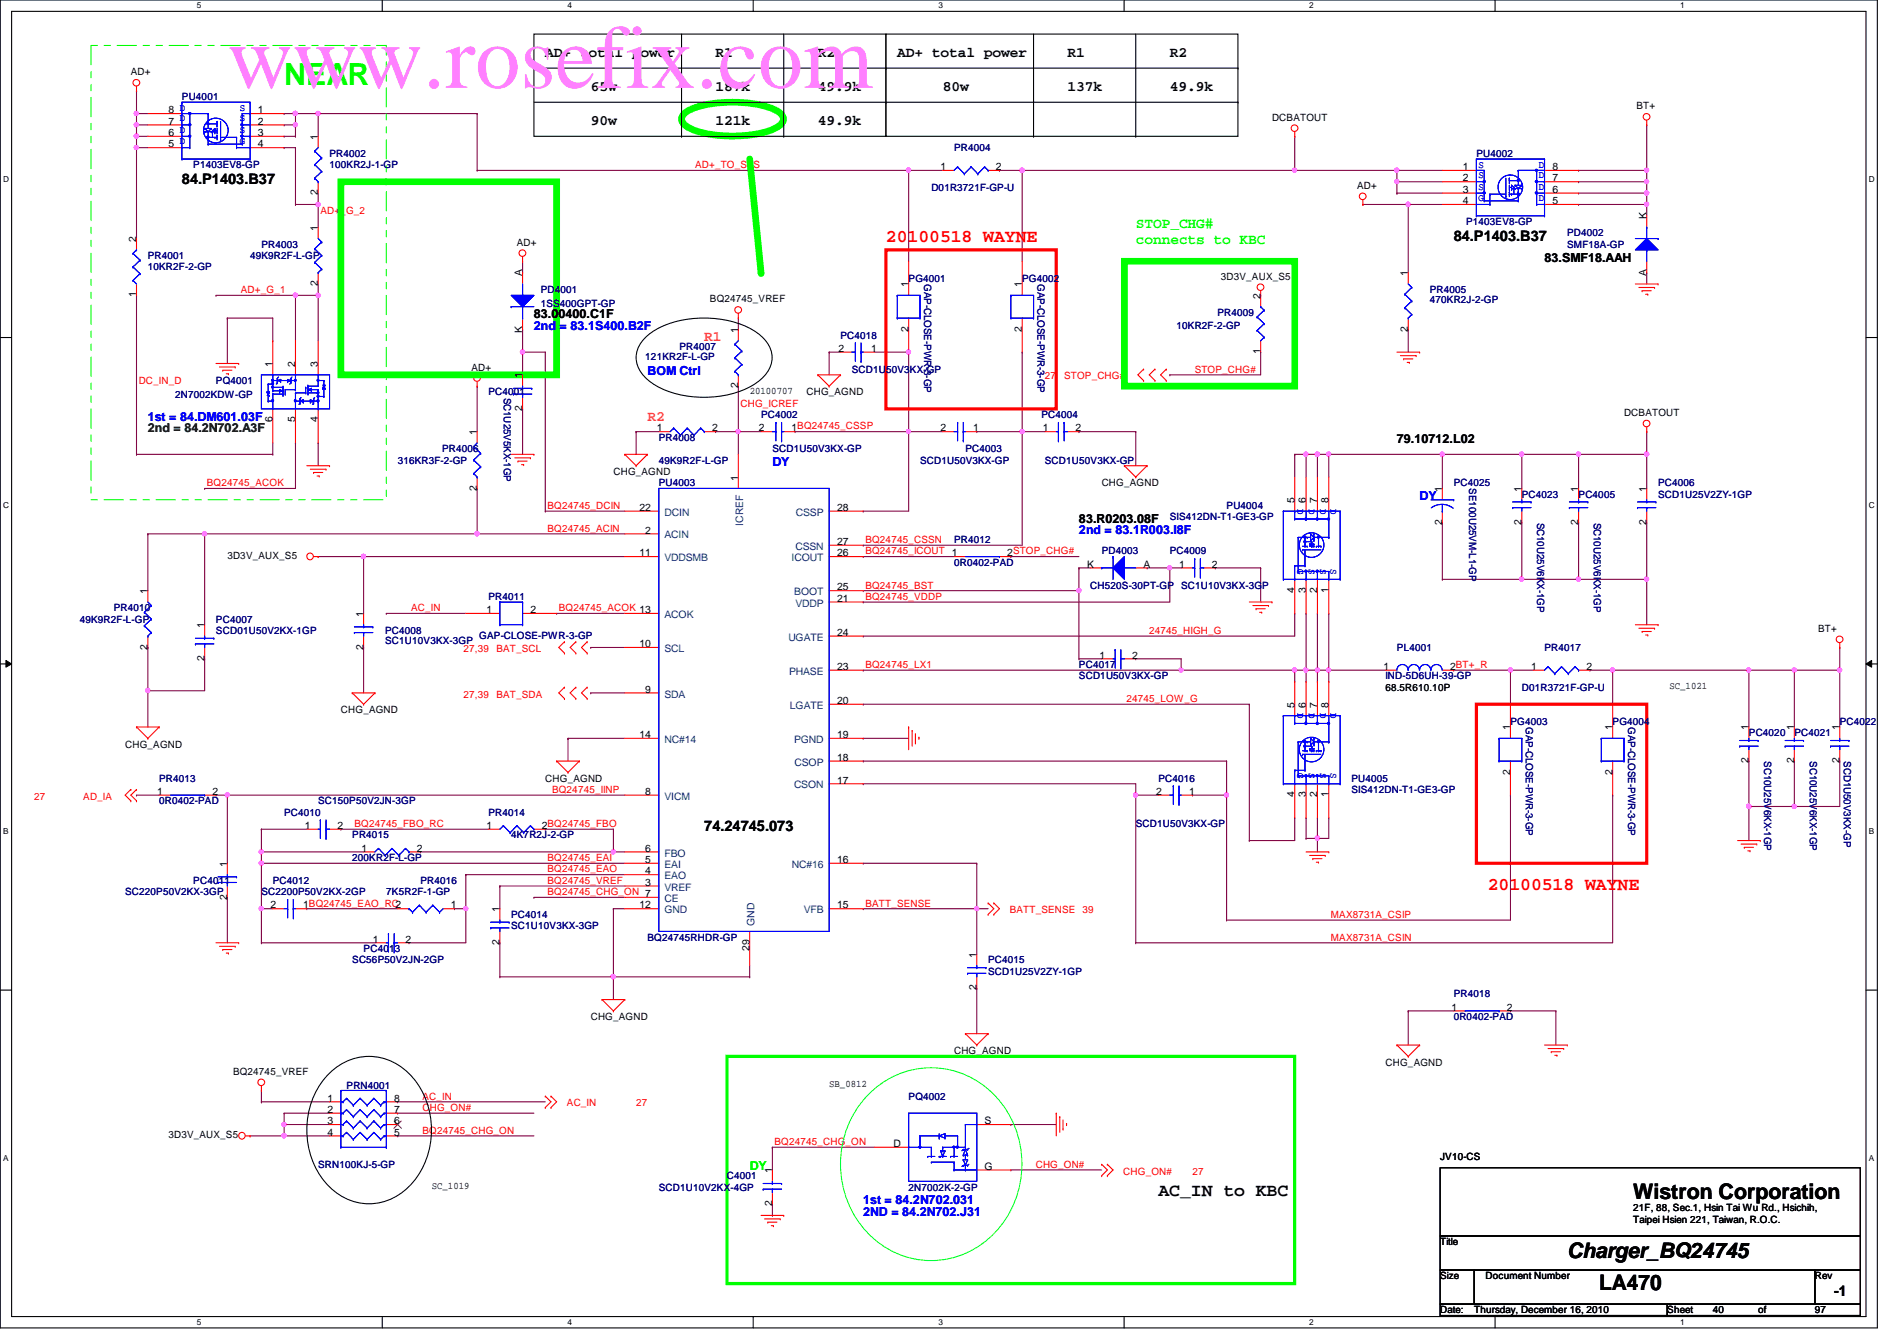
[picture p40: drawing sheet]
<svg xmlns="http://www.w3.org/2000/svg" width="297mm" height="210mm" viewBox="0 0 297 210" stroke-linecap="round" stroke-linejoin="round" font-family="sans-serif">
<defs><g id="words">
<text font-size="14.1" fill="#ff80ff" x="35.6" y="13.8">www.rosefix.com</text>
<text font-size="4.8" fill="#0f0" x="44.5" y="13.3">NEAR</text>
<g font-size="3.3">
<text x="255.7" y="187.7">Wistron Corporation</text>
<text x="245.4" y="196.8">Charger_BQ24745</text>
<text x="250.4" y="201.9">LA470</text>
</g>
<g font-size="2.8" fill="#f00">
<text x="138.7" y="37.9">20100518 WAYNE</text>
<text x="233" y="139.3">20100518 WAYNE</text>
</g>
<text font-size="2.8" x="181.4" y="187.3">AC_IN to KBC</text>
<g font-size="2.3">
<text x="85.4" y="9">AD+ total power</text>
<text x="112.1" y="9">R1</text>
<text x="128.1" y="9">R2</text>
<text x="140.5" y="9">AD+ total power</text>
<text x="167.2" y="9">R1</text>
<text x="183.2" y="9">R2</text>
<text x="92.5" y="14.3">65w</text>
<text x="112.1" y="14.3">187k</text>
<text x="128.1" y="14.3">49.9k</text>
<text x="147.6" y="14.3">80w</text>
<text x="167.2" y="14.3">137k</text>
<text x="183.2" y="14.3">49.9k</text>
<text x="92.5" y="19.6">90w</text>
<text x="112.1" y="19.6">121k</text>
<text x="128.1" y="19.6">49.9k</text>
<text x="28.5" y="28.8">84.P1403.B37</text>
<text x="227.6" y="37.7">84.P1403.B37</text>
<text x="110.3" y="130.1">74.24745.073</text>
<text x="287.2" y="202.9">-1</text>
</g>
<g font-size="2.3" fill="#0f0">
<text x="177.8" y="35.6">STOP_CHG#</text>
<text x="177.8" y="38.2">connects to KBC</text>
</g>
<g font-size="2.3" fill="#ff8000">
<text x="110.3" y="53.4">R1</text>
<text x="101.4" y="65.9">R2</text>
</g>
<g font-size="1.9">
<text x="241.8" y="40.9">83.SMF18.AAH</text>
<text x="83.6" y="49.8">83.00400.C1F</text>
<text x="218.7" y="69.4">79.10712.L02</text>
<text x="168.9" y="81.8">83.R0203.08F</text>
</g>
<g font-size="1.9" fill="#00f">
<text x="83.6" y="51.6">2nd = 83.1S400.B2F</text>
<text x="101.4" y="58.7">BOM Ctrl</text>
<text x="23.2" y="65.8">1st = 84.DM601.03F</text>
<text x="120.9" y="72.9">DY</text>
<text x="168.9" y="83.6">2nd = 83.1R003.I8F</text>
<text x="222.3" y="78.3">DY</text>
<text x="135.2" y="190.3">2ND = 84.2N702.J31</text>
<text x="135.2" y="188.5">1st = 84.2N702.031</text>
</g>
<text font-size="1.9" fill="#008000" x="23.2" y="67.6">2nd = 84.2N702.A3F</text>
<text font-size="1.9" fill="#0f0" x="117.4" y="183.2">DY</text>
<g font-size="1.6">
<text x="20.5" y="11.8">AD+</text>
<text x="26.4" y="17.7">8 D</text>
<text x="40.4" y="17.7">1</text>
<text x="256.2" y="17.1">BT+</text>
<text x="26.4" y="23.1">5</text>
<text x="26.4" y="21.3">6</text>
<text x="26.4" y="19.5">7</text>
<text x="40.4" y="19.5">2</text>
<text x="40.4" y="21.3">3</text>
<text x="40.4" y="23.1">4</text>
<text x="49.8" y="21.9" transform="rotate(-90 49.8 21.9)">1</text>
<text x="199.2" y="18.9">DCBATOUT</text>
<text x="147.3" y="26.6">1</text>
<text x="156" y="26.6">2</text>
<text x="212.5" y="29.5">AD+</text>
<text x="229.1" y="26.6">1</text>
<text x="229.1" y="28.4">2</text>
<text x="243.1" y="28.4">7</text>
<text x="243.1" y="26.6">8</text>
<text x="49.8" y="30.6" transform="rotate(-90 49.8 30.6)">2</text>
<text x="229.1" y="30.2">3</text>
<text x="229.1" y="32">4</text>
<text x="243.1" y="32">5</text>
<text x="243.1" y="30.2">6</text>
<text x="257.8" y="34.3" transform="rotate(-90 257.8 34.3)">K</text>
<text x="21.3" y="37.9" transform="rotate(-90 21.3 37.9)">2</text>
<text x="49.8" y="36.1" transform="rotate(-90 49.8 36.1)">1</text>
<text x="80.9" y="38.4">AD+</text>
<text x="21.3" y="46.6" transform="rotate(-90 21.3 46.6)">1</text>
<text x="49.8" y="44.8" transform="rotate(-90 49.8 44.8)">2</text>
<text x="81.8" y="43.2" transform="rotate(-90 81.8 43.2)">A</text>
<text x="111.2" y="47.3">BQ24745_VREF</text>
<text x="142.2" y="45" transform="rotate(-90 142.2 45)">1</text>
<text x="160" y="45" transform="rotate(-90 160 45)">1</text>
<text x="191.2" y="43.8">3D3V_AUX_S5</text>
<text x="197.4" y="46.8" transform="rotate(-90 197.4 46.8)">2</text>
<text x="220.5" y="43.2" transform="rotate(-90 220.5 43.2)">1</text>
<text x="257.8" y="43.2" transform="rotate(-90 257.8 43.2)">A</text>
<text x="81.8" y="52.1" transform="rotate(-90 81.8 52.1)">K</text>
<text x="115.6" y="52.1" transform="rotate(-90 115.6 52.1)">1</text>
<text x="142.2" y="51.9" transform="rotate(-90 142.2 51.9)">2</text>
<text x="160" y="51.9" transform="rotate(-90 160 51.9)">2</text>
<text x="220.5" y="51.9" transform="rotate(-90 220.5 51.9)">2</text>
<text x="42.7" y="57.4" transform="rotate(-90 42.7 57.4)">1</text>
<text x="46.2" y="57.4" transform="rotate(-90 46.2 57.4)">2</text>
<text x="49.8" y="57.4" transform="rotate(-90 49.8 57.4)">3</text>
<text x="73.8" y="58">AD+</text>
<text x="81.8" y="59.2" transform="rotate(-90 81.8 59.2)">1</text>
<text x="131.3" y="55.1">2</text>
<text x="136.4" y="55.1">1</text>
<text x="197.4" y="55.5" transform="rotate(-90 197.4 55.5)">1</text>
<text x="81.8" y="64.3" transform="rotate(-90 81.8 64.3)">2</text>
<text x="115.6" y="60.8" transform="rotate(-90 115.6 60.8)">2</text>
<text x="117.4" y="61.7">20100707</text>
<text x="126.3" y="61.9">CHG_AGND</text>
<text x="254.3" y="65.1">DCBATOUT</text>
<text x="42.7" y="66.1" transform="rotate(-90 42.7 66.1)">6</text>
<text x="46.2" y="66.1" transform="rotate(-90 46.2 66.1)">5</text>
<text x="49.8" y="66.1" transform="rotate(-90 49.8 66.1)">4</text>
<text x="74.7" y="68.1" transform="rotate(-90 74.7 68.1)">1</text>
<text x="102.8" y="67.5">1</text>
<text x="111.5" y="67.5">2</text>
<text x="118.8" y="67.5">2</text>
<text x="123.9" y="67.5">1BQ24745_CSSP</text>
<text x="147.3" y="67.5">2</text>
<text x="152.4" y="67.5">1</text>
<text x="163.3" y="67.5">1</text>
<text x="168.4" y="67.5">2</text>
<text x="74.7" y="76.8" transform="rotate(-90 74.7 76.8)">2</text>
<text x="96.1" y="74.3">CHG_AGND</text>
<text x="115.6" y="75.2" transform="rotate(-90 115.6 75.2)">1</text>
<text x="172.5" y="76.1">CHG_AGND</text>
<text x="225.8" y="77" transform="rotate(-90 225.8 77)">1</text>
<text x="238.2" y="77" transform="rotate(-90 238.2 77)">1</text>
<text x="247.1" y="77" transform="rotate(-90 247.1 77)">1</text>
<text x="257.8" y="77" transform="rotate(-90 257.8 77)">1</text>
<text x="100.2" y="80">22</text>
<text x="101" y="83.5">2</text>
<text x="131.1" y="80">28</text>
<text x="202.7" y="78.8" transform="rotate(-90 202.7 78.8)">5</text>
<text x="204.5" y="78.8" transform="rotate(-90 204.5 78.8)">6</text>
<text x="206.2" y="78.8" transform="rotate(-90 206.2 78.8)">7</text>
<text x="208" y="78.8" transform="rotate(-90 208 78.8)">8</text>
<text x="225.8" y="82.1" transform="rotate(-90 225.8 82.1)">2</text>
<text x="238.2" y="82.1" transform="rotate(-90 238.2 82.1)">2</text>
<text x="247.1" y="82.1" transform="rotate(-90 247.1 82.1)">2</text>
<text x="257.8" y="82.1" transform="rotate(-90 257.8 82.1)">2</text>
<text x="35.6" y="87.5">3D3V_AUX_S5</text>
<text x="100.2" y="87.1">11</text>
<text x="131.1" y="85.3">27</text>
<text x="131.1" y="87.1">26</text>
<text x="157.7" y="87.1">2STOP_CHG#</text>
<text x="170.2" y="88.9">K</text>
<text x="179.1" y="88.9">A</text>
<text x="184.6" y="88.9">1</text>
<text x="189.7" y="88.9">2</text>
<text x="23.1" y="93" transform="rotate(-90 23.1 93)">1</text>
<text x="76.2" y="96">1</text>
<text x="83.1" y="96">2</text>
<text x="131.1" y="92.4">25</text>
<text x="131.1" y="94.2">21</text>
<text x="202.7" y="92.8" transform="rotate(-90 202.7 92.8)">4</text>
<text x="204.5" y="92.8" transform="rotate(-90 204.5 92.8)">3</text>
<text x="206.2" y="92.8" transform="rotate(-90 206.2 92.8)">2</text>
<text x="208" y="92.8" transform="rotate(-90 208 92.8)">1</text>
<text x="23.1" y="101.7" transform="rotate(-90 23.1 101.7)">2</text>
<text x="32" y="98.3" transform="rotate(-90 32 98.3)">1</text>
<text x="56.9" y="101.7" transform="rotate(-90 56.9 101.7)">2</text>
<text x="56.9" y="96.6" transform="rotate(-90 56.9 96.6)">1</text>
<text x="100.2" y="101.3">10</text>
<text x="131.1" y="99.5">24</text>
<text x="284.7" y="98.9">BT+</text>
<text x="32" y="103.5" transform="rotate(-90 32 103.5)">2</text>
<text x="131.1" y="104.9">23</text>
<text x="172.2" y="103.1">1</text>
<text x="177.3" y="103.1">2</text>
<text x="216.6" y="104.9">1</text>
<text x="227.1" y="104.9">2BT+_R</text>
<text x="239.7" y="104.9">1</text>
<text x="248.4" y="104.9">2</text>
<text x="261.4" y="107.9">SC_1021</text>
<text x="53.4" y="111.7">CHG_AGND</text>
<text x="101" y="108.4">9</text>
<text x="131.1" y="110.2">20</text>
<text x="202.7" y="110.8" transform="rotate(-90 202.7 110.8)">5</text>
<text x="204.5" y="110.8" transform="rotate(-90 204.5 110.8)">6</text>
<text x="206.2" y="110.8" transform="rotate(-90 206.2 110.8)">7</text>
<text x="208" y="110.8" transform="rotate(-90 208 110.8)">8</text>
<text x="217" y="108.1">68.5R610.10P</text>
<text x="19.6" y="117">CHG_AGND</text>
<text x="100.2" y="115.5">14</text>
<text x="131.1" y="115.5">19</text>
<text x="131.1" y="119.1">18</text>
<text x="236.5" y="114.3" transform="rotate(-90 236.5 114.3)">1</text>
<text x="252.5" y="114.3" transform="rotate(-90 252.5 114.3)">1</text>
<text x="273.8" y="119.5" transform="rotate(-90 273.8 119.5)">2</text>
<text x="273.8" y="114.3" transform="rotate(-90 273.8 114.3)">1</text>
<text x="280.9" y="119.5" transform="rotate(-90 280.9 119.5)">2</text>
<text x="280.9" y="114.3" transform="rotate(-90 280.9 114.3)">1</text>
<text x="288" y="119.5" transform="rotate(-90 288 119.5)">2</text>
<text x="288" y="114.3" transform="rotate(-90 288 114.3)">1</text>
<text x="24.6" y="124.4">1</text>
<text x="33.3" y="124.4">2</text>
<text x="85.4" y="122.3">CHG_AGND</text>
<text x="101" y="124.4">8</text>
<text x="131.1" y="122.6">17</text>
<text x="181.1" y="124.4">2</text>
<text x="186.2" y="124.4">1</text>
<text x="202.7" y="124.8" transform="rotate(-90 202.7 124.8)">4</text>
<text x="204.5" y="124.8" transform="rotate(-90 204.5 124.8)">3</text>
<text x="206.2" y="124.8" transform="rotate(-90 206.2 124.8)">2</text>
<text x="208" y="124.8" transform="rotate(-90 208 124.8)">1</text>
<text x="236.5" y="121.2" transform="rotate(-90 236.5 121.2)">2</text>
<text x="252.5" y="121.2" transform="rotate(-90 252.5 121.2)">2</text>
<text x="47.7" y="129.8">1</text>
<text x="52.8" y="129.8">2</text>
<text x="76.2" y="129.8">1</text>
<text x="84.8" y="129.8">2BQ24745_FBO</text>
<text x="35.6" y="135.7" transform="rotate(-90 35.6 135.7)">1</text>
<text x="56.6" y="133.3">1</text>
<text x="65.3" y="133.3">2</text>
<text x="101" y="133.3">6</text>
<text x="101" y="135.1">5</text>
<text x="101" y="136.9">4</text>
<text x="131.1" y="135.1">16</text>
<text x="35.6" y="140.8" transform="rotate(-90 35.6 140.8)">2</text>
<text x="42.4" y="142.2">2</text>
<text x="47.5" y="142.2">1BQ24745_EAO_RC2</text>
<text x="70.6" y="142.2">1</text>
<text x="78.2" y="142.8" transform="rotate(-90 78.2 142.8)">1</text>
<text x="100.2" y="142.2">12</text>
<text x="101" y="138.6">3</text>
<text x="131.1" y="142.2">15</text>
<text x="58.4" y="147.5">1</text>
<text x="63.5" y="147.5">2</text>
<text x="78.2" y="147.9" transform="rotate(-90 78.2 147.9)">2</text>
<text x="117.3" y="148.8" transform="rotate(-90 117.3 148.8)">29</text>
<text x="152.9" y="149.9" transform="rotate(-90 152.9 149.9)">1</text>
<text x="152.9" y="155" transform="rotate(-90 152.9 155)">2</text>
<text x="92.5" y="159.7">CHG_AGND</text>
<text x="227.3" y="158.2">1</text>
<text x="236" y="158.2">2</text>
<text x="149.4" y="165">CHG_AGND</text>
<text x="217" y="166.8">CHG_AGND</text>
<text x="36.5" y="168.2">BQ24745_VREF</text>
<text x="51.3" y="172.4">1</text>
<text x="61.7" y="172.4">8</text>
<text x="129.8" y="170.1">SB_0812</text>
<text x="26.4" y="178.2">3D3V_AUX_S5</text>
<text x="51.3" y="174.2">2</text>
<text x="51.3" y="176">3</text>
<text x="51.3" y="177.8">4</text>
<text x="61.7" y="177.8">5</text>
<text x="61.7" y="176">6</text>
<text x="61.7" y="174.2">7</text>
<text x="139.9" y="179.5">D</text>
<text x="154.2" y="176">S</text>
<text x="120.9" y="183.7" transform="rotate(-90 120.9 183.7)">1</text>
<text x="154.2" y="183.1">G</text>
<text x="225.5" y="181.6">JV10-CS</text>
<text x="67.6" y="186.1">SC_1019</text>
<text x="120.9" y="188.8" transform="rotate(-90 120.9 188.8)">2</text>
<text x="255.7" y="189.6">21F, 88, Sec.1, Hsin Tai Wu Rd., Hsichih,</text>
<text x="255.7" y="191.4">Taipei Hsien 221, Taiwan, R.O.C.</text>
<text x="225.5" y="194.9">Title</text>
<text x="225.5" y="200.2">Size</text>
<text x="232.6" y="200.2">Document Number</text>
<text x="284.2" y="200.2">Rev</text>
<text x="225.5" y="205.6">Date:</text>
<text x="230.8" y="205.6">Thursday, December 16, 2010</text>
<text x="261.1" y="205.6">Sheet</text>
<text x="268.2" y="205.6">40</text>
<text x="275.3" y="205.6">of</text>
<text x="284.2" y="205.6">97</text>
</g>
<g font-size="1.6" fill="#00f">
<text x="28.1" y="17.4">D</text>
<text x="37.5" y="17.4">S</text>
<text x="28.1" y="22.6">D</text>
<text x="28.1" y="20.8">D</text>
<text x="28.1" y="19">D</text>
<text x="37.5" y="19">S</text>
<text x="37.5" y="20.8">S</text>
<text x="37.5" y="22.6">G</text>
<text x="231.5" y="26.3">S</text>
<text x="231.5" y="27.9">S</text>
<text x="231.5" y="29.7">S</text>
<text x="241" y="29.7">D</text>
<text x="241" y="27.9">D</text>
<text x="241" y="26.3">D</text>
<text x="231.5" y="31.5">G</text>
<text x="241" y="31.5">D</text>
<text x="203.2" y="79.7" transform="rotate(90 203.2 79.7)">D</text>
<text x="204.9" y="79.7" transform="rotate(90 204.9 79.7)">D</text>
<text x="206.7" y="79.7" transform="rotate(90 206.7 79.7)">D</text>
<text x="208.3" y="79.7" transform="rotate(90 208.3 79.7)">D</text>
<text x="203.2" y="89.1" transform="rotate(90 203.2 89.1)">G</text>
<text x="204.9" y="89.1" transform="rotate(90 204.9 89.1)">S</text>
<text x="206.7" y="89.1" transform="rotate(90 206.7 89.1)">S</text>
<text x="208.3" y="89.1" transform="rotate(90 208.3 89.1)">S</text>
<text x="203.2" y="111.7" transform="rotate(90 203.2 111.7)">D</text>
<text x="204.9" y="111.7" transform="rotate(90 204.9 111.7)">D</text>
<text x="206.7" y="111.7" transform="rotate(90 206.7 111.7)">D</text>
<text x="208.3" y="111.7" transform="rotate(90 208.3 111.7)">D</text>
<text x="203.2" y="121.1" transform="rotate(90 203.2 121.1)">G</text>
<text x="204.9" y="121.1" transform="rotate(90 204.9 121.1)">S</text>
<text x="206.7" y="121.1" transform="rotate(90 206.7 121.1)">S</text>
<text x="208.3" y="121.1" transform="rotate(90 208.3 121.1)">S</text>
</g>
<g font-size="1.6" fill="#000080">
<text x="28.5" y="15.7">PU4001</text>
<text x="149.4" y="23.7">PR4004</text>
<text x="30.3" y="26.3">P1403EV8-GP</text>
<text x="51.6" y="24.6">PR4002</text>
<text x="51.6" y="26.3">100KR2J-1-GP</text>
<text x="145.8" y="29.9">D01R3721F-GP-U</text>
<text x="231.2" y="24.6">PU4002</text>
<text x="229.6" y="35.2">P1403EV8-GP</text>
<text x="23.2" y="40.6">PR4001</text>
<text x="39.2" y="40.6">49K9R2F-L-GP</text>
<text x="40.9" y="38.8">PR4003</text>
<text x="245.4" y="37">PD4002</text>
<text x="245.4" y="38.8">SMF18A-GP</text>
<text x="23.2" y="42.3">10KR2F-2-GP</text>
<text x="84.7" y="45.9">PD4001</text>
<text x="142.3" y="44.1">PG4001</text>
<text x="144.7" y="44.4" transform="rotate(90 144.7 44.4)">GAP-CLOSE-PWR-3-GP</text>
<text x="160.1" y="44.1">PG4002</text>
<text x="162.5" y="44.4" transform="rotate(90 162.5 44.4)">GAP-CLOSE-PWR-3-GP</text>
<text x="223.9" y="45.9">PR4005</text>
<text x="223.9" y="47.5">470KR2J-2-GP</text>
<text x="84.7" y="48">1SS400GPT-GP</text>
<text x="131.6" y="53">PC4018</text>
<text x="184.2" y="51.6">10KR2F-2-GP</text>
<text x="190.6" y="49.4">PR4009</text>
<text x="101" y="56.4">121KR2F-L-GP</text>
<text x="106.4" y="54.8">PR4007</text>
<text x="133.4" y="58.3">SCD1U50V3KX-GP</text>
<text x="27.4" y="62.2">2N7002KDW-GP</text>
<text x="33.8" y="60.1">PQ4001</text>
<text x="76.5" y="61.9">PC4001</text>
<text x="78.9" y="62.2" transform="rotate(90 78.9 62.2)">SC1U25V5KX-1GP</text>
<text x="119.2" y="65.4">PC4002</text>
<text x="163.1" y="65.4">PC4004</text>
<text x="69.2" y="70.8">PR4006</text>
<text x="103.2" y="69">PR4008</text>
<text x="120.9" y="70.8">SCD1U50V3KX-GP</text>
<text x="151.2" y="70.8">PC4003</text>
<text x="62.3" y="72.6">316KR3F-2-GP</text>
<text x="103.2" y="76.1">PU4003</text>
<text x="103.2" y="72.6">49K9R2F-L-GP</text>
<text x="144.1" y="72.6">SCD1U50V3KX-GP</text>
<text x="163.6" y="72.6">SCD1U50V3KX-GP</text>
<text x="227.6" y="76.1">PC4025</text>
<text x="230" y="76.5" transform="rotate(90 230 76.5)">SE100U25VM-L1-GP</text>
<text x="238.3" y="77.9">PC4023</text>
<text x="247.2" y="77.9">PC4005</text>
<text x="259.6" y="76.1">PC4006</text>
<text x="259.6" y="77.9">SCD1U25V2ZY-1GP</text>
<text x="183.2" y="81.4">SIS412DN-T1-GE3-GP</text>
<text x="192.1" y="79.7">PU4004</text>
<text x="240.7" y="81.8" transform="rotate(90 240.7 81.8)">SC10U25V6KX-1GP</text>
<text x="249.6" y="81.8" transform="rotate(90 249.6 81.8)">SC10U25V6KX-1GP</text>
<text x="149.4" y="85">PR4012</text>
<text x="149.4" y="88.6">0R0402-PAD</text>
<text x="172.5" y="86.8">PD4003</text>
<text x="183.2" y="86.8">PC4009</text>
<text x="17.8" y="95.7">PR4010</text>
<text x="76.5" y="93.9">PR4011</text>
<text x="170.7" y="92.1">CH520S-30PT-GP</text>
<text x="185" y="92.1">SC1U10V3KX-3GP</text>
<text x="12.5" y="97.5">49K9R2F-L-GP</text>
<text x="33.8" y="97.5">PC4007</text>
<text x="33.8" y="99.2">SCD01U50V2KX-1GP</text>
<text x="60.3" y="99.2">PC4008</text>
<text x="60.3" y="100.8">SC1U10V3KX-3GP</text>
<text x="75.1" y="99.9">GAP-CLOSE-PWR-3-GP</text>
<text x="218.7" y="101.9">PL4001</text>
<text x="241.8" y="101.9">PR4017</text>
<text x="168.9" y="104.6">PC4017</text>
<text x="168.9" y="106.3">SCD1U50V3KX-GP</text>
<text x="217" y="106.3">IND-5D6UH-39-GP</text>
<text x="236.5" y="113.5">PG4003</text>
<text x="238.3" y="108.1">D01R3721F-GP-U</text>
<text x="238.9" y="113.8" transform="rotate(90 238.9 113.8)">GAP-CLOSE-PWR-3-GP</text>
<text x="252.5" y="113.5">PG4004</text>
<text x="254.9" y="113.8" transform="rotate(90 254.9 113.8)">GAP-CLOSE-PWR-3-GP</text>
<text x="288.1" y="113.5">PC4022</text>
<text x="273.9" y="115.2">PC4020</text>
<text x="276.3" y="119.1" transform="rotate(90 276.3 119.1)">SC10U25V6KX-1GP</text>
<text x="281" y="115.2">PC4021</text>
<text x="283.4" y="119.1" transform="rotate(90 283.4 119.1)">SC10U25V6KX-1GP</text>
<text x="288.7" y="119.1" transform="rotate(90 288.7 119.1)">SCD1U50V3KX-GP</text>
<text x="24.9" y="122.3">PR4013</text>
<text x="24.9" y="125.9">0R0402-PAD</text>
<text x="49.8" y="125.9">SC150P50V2JN-3GP</text>
<text x="181.4" y="122.3">PC4016</text>
<text x="211.6" y="122.3">PU4005</text>
<text x="211.6" y="124.1">SIS412DN-T1-GE3-GP</text>
<text x="44.5" y="127.7">PC4010</text>
<text x="55.2" y="131.2">PR4015</text>
<text x="76.5" y="127.7">PR4014</text>
<text x="80" y="131.2">4K7R2J-2-GP</text>
<text x="177.8" y="129.5">SCD1U50V3KX-GP</text>
<text x="55.2" y="134.8">200KR2F-L-GP</text>
<text x="19.6" y="140.1">SC220P50V2KX-3GP</text>
<text x="30.3" y="138.3">PC4011</text>
<text x="40.9" y="140.1">SC2200P50V2KX-2GP</text>
<text x="42.7" y="138.3">PC4012</text>
<text x="60.5" y="140.1">7K5R2F-1-GP</text>
<text x="65.8" y="138.3">PR4016</text>
<text x="80" y="143.7">PC4014</text>
<text x="56.9" y="149">PC4013</text>
<text x="80" y="145.5">SC1U10V3KX-3GP</text>
<text x="101.4" y="147.2">BQ24745RHDR-GP</text>
<text x="55.2" y="150.8">SC56P50V2JN-2GP</text>
<text x="154.7" y="150.8">PC4015</text>
<text x="154.7" y="152.6">SCD1U25V2ZY-1GP</text>
<text x="227.6" y="156.1">PR4018</text>
<text x="227.6" y="159.7">0R0402-PAD</text>
<text x="54.3" y="170.5">PRN4001</text>
<text x="142.3" y="172.1">PQ4002</text>
<text x="49.8" y="182.8">SRN100KJ-5-GP</text>
<text x="113.8" y="184.6">C4001</text>
<text x="103.2" y="186.4">SCD1U10V2KX-4GP</text>
<text x="142.3" y="186.4">2N7002K-2-GP</text>
</g>
<g font-size="1.6" fill="#f00">
<text x="108.8" y="26.3">AD+_TO_SYS</text>
<text x="50.2" y="33.4">AD+_G_2</text>
<text x="37.7" y="45.9">AD+_G_1</text>
<text x="163.6" y="59.4">27</text>
<text x="166.6" y="59.4">STOP_CHG#</text>
<text x="187.1" y="58.3">STOP_CHG#</text>
<text x="21.7" y="60.1">DC_IN_D</text>
<text x="115.9" y="63.7">CHG_ICREF</text>
<text x="32.4" y="76.1">BQ24745_ACOK</text>
<text x="85.7" y="79.7">BQ24745_DCIN</text>
<text x="85.7" y="83.2">BQ24745_ACIN</text>
<text x="135.5" y="86.8">BQ24745_ICOUT 1</text>
<text x="135.5" y="85">BQ24745_CSSN</text>
<text x="64.4" y="95.7">AC_IN</text>
<text x="87.5" y="95.7">BQ24745_ACOK 13</text>
<text x="135.5" y="92.1">BQ24745_BST</text>
<text x="135.5" y="93.9">BQ24745_VDDP</text>
<text x="180" y="99.2">24745_HIGH_G</text>
<text x="72.6" y="102.1">27,39</text>
<text x="77.7" y="102.1">BAT_SCL</text>
<text x="135.5" y="104.6">BQ24745_LX1</text>
<text x="72.6" y="109.2">27,39</text>
<text x="77.7" y="109.2">BAT_SDA</text>
<text x="176.4" y="109.9">24745_LOW_G</text>
<text x="5.4" y="125.2">27</text>
<text x="13" y="125.2">AD_IA</text>
<text x="86.4" y="124.1">BQ24745_IINP</text>
<text x="55.5" y="129.5">BQ24745_FBO_RC</text>
<text x="85.7" y="136.6">BQ24745_EAO</text>
<text x="85.7" y="134.8">BQ24745_EAI</text>
<text x="85.7" y="138.3">BQ24745_VREF</text>
<text x="85.7" y="140.1">BQ24745_CHG_ON 7</text>
<text x="135.5" y="141.9">BATT_SENSE</text>
<text x="158.1" y="143">BATT_SENSE 39</text>
<text x="208.4" y="143.7">MAX8731A_CSIP</text>
<text x="208.4" y="147.2">MAX8731A_CSIN</text>
<text x="66.2" y="173.9">CHG_ON#</text>
<text x="66.2" y="172.1">AC_IN</text>
<text x="88.8" y="173.2">AC_IN</text>
<text x="99.6" y="173.2">27</text>
<text x="66.2" y="177.5">BQ24745_CHG_ON</text>
<text x="121.3" y="179.2">BQ24745_CHG_ON</text>
<text x="162.2" y="182.8">CHG_ON#</text>
<text x="175.9" y="183.9">CHG_ON#</text>
<text x="186.7" y="183.9">27</text>
</g>
<g font-size="1.6" fill="#004080">
<text x="104.1" y="80.7">DCIN</text>
<text x="116.4" y="82.3" transform="rotate(-90 116.4 82.3)">ICREF</text>
<text x="124.6" y="80.7">CSSP</text>
<text x="104.1" y="87.8">VDDSMB</text>
<text x="104.1" y="84.3">ACIN</text>
<text x="123.9" y="87.8">ICOUT</text>
<text x="124.5" y="86.1">CSSN</text>
<text x="124.4" y="93.2">BOOT</text>
<text x="124.5" y="95">VDDP</text>
<text x="104.1" y="96.7">ACOK</text>
<text x="123.4" y="100.3">UGATE</text>
<text x="104.1" y="102.1">SCL</text>
<text x="123.6" y="105.6">PHASE</text>
<text x="104.1" y="109.2">SDA</text>
<text x="123.7" y="111">LGATE</text>
<text x="104.1" y="116.3">NC#14</text>
<text x="124.3" y="116.3">PGND</text>
<text x="124.4" y="119.8">CSOP</text>
<text x="104.1" y="125.2">VICM</text>
<text x="124.3" y="123.4">CSON</text>
<text x="104.1" y="134.1">FBO</text>
<text x="104.1" y="135.8">EAI</text>
<text x="104.1" y="137.6">EAO</text>
<text x="124" y="135.8">NC#16</text>
<text x="104.1" y="141.2">CE</text>
<text x="104.1" y="143">GND</text>
<text x="104.1" y="139.4">VREF</text>
<text x="125.9" y="143">VFB</text>
<text x="118.1" y="144.9" transform="rotate(-90 118.1 144.9)">GND</text>
</g>
<g font-size="1.3">
<text x="30.8" y="1.3">5</text>
<text x="88.9" y="1.3">4</text>
<text x="146.9" y="1.3">3</text>
<text x="205" y="1.3">2</text>
<text x="263.1" y="1.3">1</text>
<text x=".5" y="28.4">D</text>
<text x="292.6" y="28.4">D</text>
<text x=".5" y="79.5">C</text>
<text x="292.6" y="79.5">C</text>
<text x=".5" y="130.6">B</text>
<text x="292.6" y="130.6">B</text>
<text x=".5" y="181.7">A</text>
<text x="292.6" y="181.7">A</text>
<text x="30.8" y="207.4">5</text>
<text x="88.9" y="207.4">4</text>
<text x="146.9" y="207.4">3</text>
<text x="205" y="207.4">2</text>
<text x="263.1" y="207.4">1</text>
</g>
</g></defs>
<path d="M0 0h294v207.9h-294zM1.8 1.8h290.4v204.3h-290.4z" fill="none" stroke="#000" stroke-width=".17"/>
<g fill="#fff">
<path d="M30.8 .2h.7v1.4h-.7z"/>
<path d="M30.8 206.2h.7v1.4h-.7z"/>
</g>
<path d="M59.9 0v1.8M59.9 206.1v1.8" fill="none" stroke="#000" stroke-width=".17"/>
<g fill="#fff">
<path d="M88.9 .2h.6v1.4h-.6z"/>
<path d="M88.9 206.2h.6v1.4h-.6z"/>
</g>
<path d="M117.9 0v1.8M117.9 206.1v1.8" fill="none" stroke="#000" stroke-width=".17"/>
<g fill="#fff">
<path d="M146.9 .2h.7v1.4h-.7z"/>
<path d="M146.9 206.2h.7v1.4h-.7z"/>
</g>
<path d="M176 0v1.8M176 206.1v1.8" fill="none" stroke="#000" stroke-width=".17"/>
<g fill="#fff">
<path d="M205 .2h.7v1.4h-.7z"/>
<path d="M205 206.2h.7v1.4h-.7z"/>
</g>
<path d="M234.1 0v1.8M234.1 206.1v1.8" fill="none" stroke="#000" stroke-width=".17"/>
<g fill="#fff">
<path d="M263.1 .2h.7v1.4h-.7z"/>
<path d="M263.1 206.2h.7v1.4h-.7z"/>
<path d="M.5 27.3h.9v1.4h-.9z"/>
<path d="M292.6 27.3h.9v1.4h-.9z"/>
<path d="M.5 78.4h.9v1.4h-.9z"/>
<path d="M292.6 78.4h.9v1.4h-.9z"/>
</g>
<path d="M0 52.8h1.8M292.2 52.8h1.8" fill="none" stroke="#000" stroke-width=".17"/>
<g fill="#fff">
<path d="M.5 129.5h.8v1.4h-.8z"/>
<path d="M292.6 129.5h.9v1.4h-.9z"/>
</g>
<path d="M0 103.9h1.8M292.2 103.9h1.8" fill="none" stroke="#000" stroke-width=".17"/>
<path d="M.9 103.4l.9 .5-.9 .5zM292.2 103.9l.9-.5v1z" fill="#000"/>
<path d="M.9 103.4l.9 .5-.9 .5zM292.2 103.9l.9-.5v1z" fill="none" stroke="#000" stroke-width=".16"/>
<g fill="#fff">
<path d="M.5 180.5h.8v1.4h-.8z"/>
<path d="M292.6 180.5h.9v1.4h-.9z"/>
</g>
<path d="M0 155h1.8M292.2 155h1.8" fill="none" stroke="#000" stroke-width=".17"/>
<path d="M115.6 51.6h.1M115.6 49.8v1.8M257.8 42.7h.1M257.8 42.7v1.7M99.6 67.6h.1M99.6 67.6h3.6M99.6 67.6v3.5M112.1 67.6h.1M112.1 67.6h3.5M115.6 60.5h.1M115.6 67.6h.1M115.6 60.5v10.6" fill="none" stroke="#800040" stroke-width=".17"/>
<circle cx="115.6" cy="67.5" r=".32" fill="#f0f"/>
<circle cx="115.6" cy="67.5" r=".32" fill="none" stroke="#f0f" stroke-width=".17"/>
<path d="M257.8 28.4h.1M257.8 26.7v1.7M183.2 58.7h.1M197.4 55.1h.1M197.4 55.1v3.6h-14.2M158.3 87.1h.1M158.3 87.1h10.6" fill="none" stroke="#800040" stroke-width=".17"/>
<circle cx="257.8" cy="26.6" r=".32" fill="#f0f"/>
<circle cx="257.8" cy="26.6" r=".32" fill="none" stroke="#f0f" stroke-width=".17"/>
<circle cx="257.8" cy="28.4" r=".32" fill="#f0f"/>
<circle cx="257.8" cy="28.4" r=".32" fill="none" stroke="#f0f" stroke-width=".17"/>
<g fill="none" stroke="#800040" stroke-width=".17">
<path d="M81.8 42.7h.1M81.8 40.9v1.8M168.9 88.9h.1M168.9 88.9v3.6M281 104.9h.1M281 104.9h7.1M135.2 135.1h.1M135.2 135.1h17.7M152.9 142.2h.1M152.9 142.2v7.2M62.3 174.2h.1M62.3 172.5h.1"/>
<path d="M62.3 174.2h21.3M62.3 172.5h23.1"/>
</g>
<circle cx="280.9" cy="104.9" r=".32" fill="#f0f"/>
<circle cx="280.9" cy="104.9" r=".32" fill="none" stroke="#f0f" stroke-width=".17"/>
<path d="M218.7 30.2h.1M218.7 30.2h7.1M135.2 87.1h.1M135.2 87.1h14.2M185 104.9h.1M185 104.9h17.7M39.2 177.8h.1M39.2 177.8h5.3M44.5 176h.1M44.5 174.2v1.8" fill="none" stroke="#800040" stroke-width=".17"/>
<circle cx="202.7" cy="104.9" r=".32" fill="#f0f"/>
<circle cx="202.7" cy="104.9" r=".32" fill="none" stroke="#f0f" stroke-width=".17"/>
<circle cx="184.9" cy="104.9" r=".32" fill="#f0f"/>
<circle cx="184.9" cy="104.9" r=".32" fill="none" stroke="#f0f" stroke-width=".17"/>
<path d="M202.7 104.9h.1M202.7 104.9h1.8" fill="none" stroke="#800040" stroke-width=".17"/>
<circle cx="202.7" cy="104.9" r=".32" fill="#f0f"/>
<circle cx="202.7" cy="104.9" r=".32" fill="none" stroke="#f0f" stroke-width=".17"/>
<path d="M56.9 87.1h.1M56.9 87.1v8.9M204.5 106.7h.1M204.5 104.9v1.8" fill="none" stroke="#800040" stroke-width=".17"/>
<circle cx="56.9" cy="87.1" r=".32" fill="#f0f"/>
<circle cx="56.9" cy="87.1" r=".32" fill="none" stroke="#f0f" stroke-width=".17"/>
<path d="M168.9 67.6h.1M168.9 67.6h8.9M177.8 67.6h.1M177.8 67.6v5.3M135.2 92.5h.1M135.2 92.5h33.7M56.9 101.3h.1M56.9 101.3v7.2M44.5 177.8h.1M44.5 176v1.8" fill="none" stroke="#800040" stroke-width=".17"/>
<circle cx="168.9" cy="92.4" r=".32" fill="#f0f"/>
<circle cx="168.9" cy="92.4" r=".32" fill="none" stroke="#f0f" stroke-width=".17"/>
<path d="M257.8 71.1h.1M257.8 71.1v5.4M206.3 131.2h.1M206.3 131.2v2.1" fill="none" stroke="#800040" stroke-width=".17"/>
<circle cx="206.3" cy="131.2" r=".33" fill="#f0f"/>
<circle cx="206.3" cy="131.2" r=".33" fill="none" stroke="#f0f" stroke-width=".17"/>
<path d="M23.2 108.1h.1M23.2 108.1v5.7" fill="none" stroke="#800040" stroke-width=".17"/>
<circle cx="23.1" cy="108.1" r=".33" fill="#f0f"/>
<circle cx="23.1" cy="108.1" r=".33" fill="none" stroke="#f0f" stroke-width=".17"/>
<path d="M96.1 142.2h.1M96.1 142.2v10.7" fill="none" stroke="#800040" stroke-width=".17"/>
<circle cx="96" cy="152.9" r=".32" fill="#f0f"/>
<circle cx="96" cy="152.9" r=".32" fill="none" stroke="#f0f" stroke-width=".17"/>
<path d="M177.8 124.5h.1M177.8 124.5v23.1" fill="none" stroke="#800040" stroke-width=".17"/>
<circle cx="177.8" cy="124.4" r=".32" fill="#f0f"/>
<circle cx="177.8" cy="124.4" r=".32" fill="none" stroke="#f0f" stroke-width=".17"/>
<g fill="none" stroke="#800040" stroke-width=".17">
<path d="M124.5 67.6h.1M124.5 67.6h17.8M257.8 67.6h.1M257.8 67.6v3.5M135.2 99.6h.1M135.2 94.2h.1M135.2 85.3h.1M135.2 99.6h67.5M135.2 94.2h48M135.2 85.3h24.9M88.9 115.6h.1M88.9 115.6v3.5"/>
<path d="M206.3 128h.1M206.3 128v3.2M48 142.2h.1M48 142.2h14.3"/>
</g>
<circle cx="257.8" cy="71.1" r=".32" fill="#f0f"/>
<circle cx="257.8" cy="71.1" r=".32" fill="none" stroke="#f0f" stroke-width=".17"/>
<g fill="none" stroke="#800040" stroke-width=".17">
<path d="M202.7 71.1h.1M202.7 71.1h1.8M202.7 71.1v3.6M208.1 96h.1M208.1 96v8.9h-1.8M206.3 104.9h.1M35.6 124.5h.1M35.6 124.5v10.6M220.5 158.2h.1M220.5 158.2h7.1M236.5 158.2h.1M236.5 158.2h7.1"/>
<path d="M243.6 158.2h.1M243.6 158.2v5.4"/>
</g>
<circle cx="206.3" cy="104.9" r=".32" fill="#f0f"/>
<circle cx="206.3" cy="104.9" r=".32" fill="none" stroke="#f0f" stroke-width=".17"/>
<path d="M65.8 133.3h.1M65.8 133.3h30.3" fill="none" stroke="#800040" stroke-width=".17"/>
<circle cx="96" cy="133.3" r=".32" fill="#f0f"/>
<circle cx="96" cy="133.3" r=".32" fill="none" stroke="#f0f" stroke-width=".17"/>
<path d="M220.5 32h.1M220.5 32v10.7" fill="none" stroke="#800040" stroke-width=".17"/>
<circle cx="220.5" cy="32" r=".32" fill="#f0f"/>
<circle cx="220.5" cy="32" r=".32" fill="none" stroke="#f0f" stroke-width=".17"/>
<path d="M160.1 26.7h.1M160.1 26.7h42.6M53.4 129.8h.1M53.4 129.8h23.1" fill="none" stroke="#800040" stroke-width=".17"/>
<circle cx="202.7" cy="26.6" r=".32" fill="#f0f"/>
<circle cx="202.7" cy="26.6" r=".32" fill="none" stroke="#f0f" stroke-width=".17"/>
<circle cx="160" cy="26.6" r=".32" fill="#f0f"/>
<circle cx="160" cy="26.6" r=".32" fill="none" stroke="#f0f" stroke-width=".17"/>
<path d="M204.5 71.1h.1M204.5 71.1h1.8M85.4 129.8h.1M85.4 129.8h10.7M96.1 129.8h.1M96.1 129.8v3.5" fill="none" stroke="#800040" stroke-width=".17"/>
<circle cx="206.3" cy="71.1" r=".32" fill="#f0f"/>
<circle cx="206.3" cy="71.1" r=".32" fill="none" stroke="#f0f" stroke-width=".17"/>
<path d="M46.3 69.3h.1M46.3 69.3v7.2M206.3 96h.1M206.3 96v8.9M40.9 135.1h.1M40.9 133.3h.1M40.9 133.3v1.8M40.9 133.3h16M220.5 158.2h.1M220.5 158.2v5.4" fill="none" stroke="#800040" stroke-width=".17"/>
<circle cx="40.9" cy="133.3" r=".32" fill="#f0f"/>
<circle cx="40.9" cy="133.3" r=".32" fill="none" stroke="#f0f" stroke-width=".17"/>
<g fill="none" stroke="#800040" stroke-width=".17">
<path d="M220.5 32h.1M220.5 32h5.3M35.6 49.8h.1M35.6 49.8v7.1M40.9 129.8h.1M40.9 129.8h7.1M40.9 129.8v3.5M236.5 124.5h.1M236.5 124.5v19.5M273.9 126.2h.1M273.9 126.2v5.4M96.1 142.2h.1"/>
<path d="M96.1 142.2h1.7"/>
</g>
<circle cx="273.8" cy="126.2" r=".32" fill="#f0f"/>
<circle cx="273.8" cy="126.2" r=".32" fill="none" stroke="#f0f" stroke-width=".17"/>
<path d="M206.3 71.1h.1M206.3 71.1v3.6M192.1 124.5h.1M192.1 124.5v19.5" fill="none" stroke="#800040" stroke-width=".17"/>
<circle cx="192" cy="124.4" r=".32" fill="#f0f"/>
<circle cx="192" cy="124.4" r=".32" fill="none" stroke="#f0f" stroke-width=".17"/>
<path d="M21.4 71.1h.1M21.4 71.1h21.3M281 126.2h.1M281 126.2h7.1M117.4 152.9h.1M117.4 151.1v1.8" fill="none" stroke="#800040" stroke-width=".17"/>
<circle cx="280.9" cy="126.2" r=".32" fill="#f0f"/>
<circle cx="280.9" cy="126.2" r=".32" fill="none" stroke="#f0f" stroke-width=".17"/>
<path d="M49.8 32h.1M49.8 32v3.6M220.5 51.6h.1M220.5 51.6v3.5M273.9 104.9h.1M273.9 104.9h7.1M96.1 152.9h.1M96.1 152.9h21.3M192.1 144h.1M192.1 144h44.4" fill="none" stroke="#800040" stroke-width=".17"/>
<circle cx="49.8" cy="32" r=".32" fill="#f0f"/>
<circle cx="49.8" cy="32" r=".32" fill="none" stroke="#f0f" stroke-width=".17"/>
<path d="M213.4 32h.1M213.4 32h7.1M142.3 67.6h.1M142.3 67.6h5.3M202.7 96h.1M202.7 96v3.6M273.9 119.1h.1M273.9 119.1v7.1" fill="none" stroke="#800040" stroke-width=".17"/>
<circle cx="273.8" cy="126.2" r=".32" fill="#f0f"/>
<circle cx="273.8" cy="126.2" r=".32" fill="none" stroke="#f0f" stroke-width=".17"/>
<path d="M21.4 23.1h.1M21.4 23.1h1.8M21.4 23.1v14.2M49.8 87.1h.1M49.8 87.1h7.1M135.2 119.1h.1M135.2 104.9h.1M135.2 119.1h56.9M135.2 104.9h49.8M177.8 103.1h.1M177.8 103.1h7.2v1.8M185 104.9h.1" fill="none" stroke="#800040" stroke-width=".17"/>
<circle cx="56.9" cy="87.1" r=".32" fill="#f0f"/>
<circle cx="56.9" cy="87.1" r=".32" fill="none" stroke="#f0f" stroke-width=".17"/>
<path d="M49.8 46.2h.1M49.8 46.2v7.1" fill="none" stroke="#800040" stroke-width=".17"/>
<circle cx="49.8" cy="46.2" r=".32" fill="#f0f"/>
<circle cx="49.8" cy="46.2" r=".32" fill="none" stroke="#f0f" stroke-width=".17"/>
<path d="M74.7 26.7h.1M74.7 26.7h67.6M202.7 26.7h.1M202.7 26.7h16v1.7M218.7 28.4h.1M247.2 81.8h.1M247.2 81.8v8.9M135.2 110.2h.1M135.2 110.2h60.4M288.1 119.1h.1M288.1 119.1v7.1" fill="none" stroke="#800040" stroke-width=".17"/>
<circle cx="218.7" cy="26.6" r=".32" fill="#f0f"/>
<circle cx="218.7" cy="26.6" r=".32" fill="none" stroke="#f0f" stroke-width=".17"/>
<circle cx="218.7" cy="28.4" r=".32" fill="#f0f"/>
<circle cx="218.7" cy="28.4" r=".32" fill="none" stroke="#f0f" stroke-width=".17"/>
<g fill="none" stroke="#800040" stroke-width=".17">
<path d="M21.4 17.8h.1M21.4 17.8h1.8M21.4 17.8v1.8M46.3 23.1h.1M46.3 32h.1M46.3 23.1v8.9M46.3 32h3.5M49.8 32h.1M49.8 30.2v1.8M218.7 30.2h.1M218.7 28.4h.1M218.7 28.4v1.8"/>
<path d="M218.7 28.4h7.1M247.2 30.2h.1M247.2 30.2h10.6M35.6 49.8h.1M35.6 49.8h7.1M46.3 46.2h.1M46.3 46.2v7.1M85.4 55.1h.1M85.4 55.1v24.9M42.7 71.1h.1M42.7 69.3v1.8M206.3 70.8h.1"/>
<path d="M206.3 70.8v.3M247.2 71.1h.1M247.2 71.1v5.4M85.4 80h.1M85.4 80h12.4M195.6 110.2h.1M195.6 110.2v21.4M227.6 104.9h.1M227.6 104.9h8.9M288.1 104.9h.1M288.1 104.9v8.9M195.6 131.6h.1"/>
<path d="M202.7 128h.1M202.7 128v3.6h-7.1M252.5 124.5h.1M252.5 124.5v23.1"/>
</g>
<circle cx="21.4" cy="19.5" r=".32" fill="#f0f"/>
<circle cx="21.4" cy="19.5" r=".32" fill="none" stroke="#f0f" stroke-width=".17"/>
<circle cx="21.4" cy="17.8" r=".32" fill="#f0f"/>
<circle cx="21.4" cy="17.8" r=".32" fill="none" stroke="#f0f" stroke-width=".17"/>
<path d="M21.4 19.6h.1M21.4 19.6h1.8M247.2 28.4h.1M247.2 28.4h10.6v1.8M257.8 30.2h.1" fill="none" stroke="#800040" stroke-width=".17"/>
<circle cx="257.8" cy="30.2" r=".32" fill="#f0f"/>
<circle cx="257.8" cy="30.2" r=".32" fill="none" stroke="#f0f" stroke-width=".17"/>
<path d="M257.8 32h.1M257.8 30.2v1.8M281 104.9h.1M281 104.9v8.9" fill="none" stroke="#800040" stroke-width=".17"/>
<circle cx="257.8" cy="30.2" r=".32" fill="#f0f"/>
<circle cx="257.8" cy="30.2" r=".32" fill="none" stroke="#f0f" stroke-width=".17"/>
<circle cx="257.8" cy="32" r=".32" fill="#f0f"/>
<circle cx="257.8" cy="32" r=".32" fill="none" stroke="#f0f" stroke-width=".17"/>
<path d="M247.2 32h.1M247.2 32h10.6M273.9 104.9h.1M273.9 104.9v8.9M72.9 136.9h.1M72.9 136.9h24.9" fill="none" stroke="#800040" stroke-width=".17"/>
<circle cx="273.8" cy="104.9" r=".32" fill="#f0f"/>
<circle cx="273.8" cy="104.9" r=".32" fill="none" stroke="#f0f" stroke-width=".17"/>
<path d="M33.8 46.2h.1M33.8 46.2h16M46.3 46.2h.1M49.8 46.2h.1M49.8 44.4v1.8" fill="none" stroke="#800040" stroke-width=".17"/>
<circle cx="46.2" cy="46.2" r=".32" fill="#f0f"/>
<circle cx="46.2" cy="46.2" r=".32" fill="none" stroke="#f0f" stroke-width=".17"/>
<path d="M142.3 26.7h.1M142.3 26.7v14.2" fill="none" stroke="#800040" stroke-width=".17"/>
<circle cx="142.3" cy="26.6" r=".32" fill="#f0f"/>
<circle cx="142.3" cy="26.6" r=".32" fill="none" stroke="#f0f" stroke-width=".17"/>
<path d="M160.1 26.7h.1M160.1 26.7v14.2" fill="none" stroke="#800040" stroke-width=".17"/>
<circle cx="160" cy="26.6" r=".32" fill="#f0f"/>
<circle cx="160" cy="26.6" r=".32" fill="none" stroke="#f0f" stroke-width=".17"/>
<path d="M21.4 19.6v1.7M21.4 21.3h.1" fill="none" stroke="#800040" stroke-width=".17"/>
<circle cx="21.4" cy="21.3" r=".32" fill="#f0f"/>
<circle cx="21.4" cy="21.3" r=".32" fill="none" stroke="#f0f" stroke-width=".17"/>
<path d="M21.4 21.3h.1M21.4 21.3h1.8M44.5 176h.1M44.5 176h7.1" fill="none" stroke="#800040" stroke-width=".17"/>
<circle cx="44.5" cy="176" r=".32" fill="#f0f"/>
<circle cx="44.5" cy="176" r=".32" fill="none" stroke="#f0f" stroke-width=".17"/>
<path d="M247.2 71.1h.1M247.2 71.1h10.6M74.7 83.6h.1M74.7 83.6h23.1" fill="none" stroke="#800040" stroke-width=".17"/>
<circle cx="257.8" cy="71.1" r=".32" fill="#f0f"/>
<circle cx="257.8" cy="71.1" r=".32" fill="none" stroke="#f0f" stroke-width=".17"/>
<circle cx="247.2" cy="71.1" r=".32" fill="#f0f"/>
<circle cx="247.2" cy="71.1" r=".32" fill="none" stroke="#f0f" stroke-width=".17"/>
<path d="M46.3 19.6h.1M46.3 17.8v1.8M21.4 46.2h.1M21.4 46.2v24.9M142.3 67.6h.1M142.3 67.6v12.4M32 83.6h.1M32 83.6v14.2" fill="none" stroke="#800040" stroke-width=".17"/>
<circle cx="46.2" cy="17.8" r=".32" fill="#f0f"/>
<circle cx="46.2" cy="17.8" r=".32" fill="none" stroke="#f0f" stroke-width=".17"/>
<path d="M44.5 19.6h.1M44.5 19.6h1.8M44.5 21.3h.1M44.5 21.3h1.8" fill="none" stroke="#800040" stroke-width=".17"/>
<circle cx="46.2" cy="19.5" r=".32" fill="#f0f"/>
<circle cx="46.2" cy="19.5" r=".32" fill="none" stroke="#f0f" stroke-width=".17"/>
<path d="M44.5 17.8h.1M44.5 17.8h1.8M135.2 80h.1M135.2 80h7.1M152.9 142.2h.1M152.9 142.2h1.8" fill="none" stroke="#800040" stroke-width=".17"/>
<circle cx="152.9" cy="142.2" r=".32" fill="#f0f"/>
<circle cx="152.9" cy="142.2" r=".32" fill="none" stroke="#f0f" stroke-width=".17"/>
<path d="M218.7 26.7h.1M218.7 26.7h7.1M168.9 92.5h.1M168.9 92.5v10.6M168.9 103.1h.1M168.9 103.1h3.6M281 119.1h.1M281 119.1v7.1M40.9 142.2h.1M40.9 142.2v5.4M152.9 154.7h.1M152.9 154.7v7.1" fill="none" stroke="#800040" stroke-width=".17"/>
<circle cx="40.9" cy="142.2" r=".32" fill="#f0f"/>
<circle cx="40.9" cy="142.2" r=".32" fill="none" stroke="#f0f" stroke-width=".17"/>
<path d="M60.5 96h.1M60.5 96h12.4M288.1 101.3h.1M288.1 101.3v3.6M40.9 142.2h.1M40.9 142.2h1.8" fill="none" stroke="#800040" stroke-width=".17"/>
<circle cx="288.1" cy="104.9" r=".32" fill="#f0f"/>
<circle cx="288.1" cy="104.9" r=".32" fill="none" stroke="#f0f" stroke-width=".17"/>
<path d="M74.7 17.8h.1M74.7 17.8v8.9M202.7 21.3h.1M202.7 21.3v5.4M74.7 76.5h.1M74.7 76.5v7.1M40.9 135.1h.1M40.9 135.1h56.9" fill="none" stroke="#800040" stroke-width=".17"/>
<circle cx="40.9" cy="135.1" r=".32" fill="#f0f"/>
<circle cx="40.9" cy="135.1" r=".32" fill="none" stroke="#f0f" stroke-width=".17"/>
<path d="M252.5 104.9h.1M252.5 104.9v5.3M252.5 104.9h21.4M177.8 147.6h.1M177.8 147.6h74.7" fill="none" stroke="#800040" stroke-width=".17"/>
<circle cx="252.5" cy="104.9" r=".32" fill="#f0f"/>
<circle cx="252.5" cy="104.9" r=".32" fill="none" stroke="#f0f" stroke-width=".17"/>
<g fill="none" stroke="#800040" stroke-width=".17">
<path d="M156.5 26.7h.1M156.5 26.7h3.6M32 76.5h.1M32 76.5h14.3M81.8 64h.1M81.8 64v7.1M160.1 67.6h.1M160.1 67.6h3.5M23.2 83.6h.1M23.2 83.6v8.9M23.2 83.6h51.5M32 83.6h.1"/>
<path d="M78.3 152.9h.1M78.3 152.9h17.8"/>
</g>
<circle cx="74.7" cy="83.5" r=".32" fill="#f0f"/>
<circle cx="74.7" cy="83.5" r=".32" fill="none" stroke="#f0f" stroke-width=".17"/>
<circle cx="32" cy="83.5" r=".32" fill="#f0f"/>
<circle cx="32" cy="83.5" r=".32" fill="none" stroke="#f0f" stroke-width=".17"/>
<path d="M236.5 104.9h.1M236.5 104.9v5.3M96.1 133.3h.1M96.1 133.3h1.7" fill="none" stroke="#800040" stroke-width=".17"/>
<circle cx="236.5" cy="104.9" r=".32" fill="#f0f"/>
<circle cx="236.5" cy="104.9" r=".32" fill="none" stroke="#f0f" stroke-width=".17"/>
<path d="M49.8 17.8h.1M49.8 17.8v3.5M49.8 17.8h24.9M78.3 138.7h.1M78.3 138.7h19.5" fill="none" stroke="#800040" stroke-width=".17"/>
<circle cx="49.8" cy="17.8" r=".32" fill="#f0f"/>
<circle cx="49.8" cy="17.8" r=".32" fill="none" stroke="#f0f" stroke-width=".17"/>
<path d="M46.3 17.8h.1M46.3 17.8h3.5" fill="none" stroke="#800040" stroke-width=".17"/>
<circle cx="46.2" cy="17.8" r=".32" fill="#f0f"/>
<circle cx="46.2" cy="17.8" r=".32" fill="none" stroke="#f0f" stroke-width=".17"/>
<path d="M81.8 51.6h.1M81.8 51.6v3.5M160.1 55.1h.1M160.1 55.1v12.5M236.5 104.9h.1M236.5 104.9h3.6M249 104.9h.1M249 104.9h3.5" fill="none" stroke="#800040" stroke-width=".17"/>
<circle cx="160" cy="67.5" r=".32" fill="#f0f"/>
<circle cx="160" cy="67.5" r=".32" fill="none" stroke="#f0f" stroke-width=".17"/>
<g fill="none" stroke="#800040" stroke-width=".17">
<path d="M44.5 23.1h.1M44.5 23.1h1.8M142.3 55.1h.1M142.3 55.1v12.5M192.1 119.1h.1M192.1 119.1v5.4h-5.4M202.7 106.7h.1M202.7 104.9v1.8M186.7 124.5h.1M204.5 128h.1M204.5 128v3.2M206.3 131.2h.1"/>
<path d="M206.3 131.2h1.8M40.9 147.6h.1M40.9 147.6h17.8"/>
</g>
<circle cx="142.3" cy="67.5" r=".32" fill="#f0f"/>
<circle cx="142.3" cy="67.5" r=".32" fill="none" stroke="#f0f" stroke-width=".17"/>
<circle cx="142.3" cy="55.1" r=".32" fill="#f0f"/>
<circle cx="142.3" cy="55.1" r=".32" fill="none" stroke="#f0f" stroke-width=".17"/>
<path d="M168.9 88.9h.1M168.9 88.9h1.8M177.8 124.5h.1M177.8 122.7v1.8M177.8 124.5h3.6M208.1 128h.1M208.1 128v3.2M72.9 142.2h.1M72.9 142.2v5.4" fill="none" stroke="#800040" stroke-width=".17"/>
<circle cx="72.9" cy="142.2" r=".32" fill="#f0f"/>
<circle cx="72.9" cy="142.2" r=".32" fill="none" stroke="#f0f" stroke-width=".17"/>
<path d="M49.8 69.3h.1M49.8 69.3v3.6M257.8 90.7h.1M257.8 90.7v7.1M78.3 138.7h.1M78.3 138.7v3.5" fill="none" stroke="#800040" stroke-width=".17"/>
<circle cx="257.8" cy="90.7" r=".32" fill="#f0f"/>
<circle cx="257.8" cy="90.7" r=".32" fill="none" stroke="#f0f" stroke-width=".17"/>
<path d="M208.1 104.9h.1M208.1 104.9h8.9" fill="none" stroke="#800040" stroke-width=".17"/>
<circle cx="208" cy="104.9" r=".32" fill="#f0f"/>
<circle cx="208" cy="104.9" r=".32" fill="none" stroke="#f0f" stroke-width=".17"/>
<path d="M142.3 26.7h.1M142.3 26.7h5.3M208.1 106.7h.1M208.1 104.9v1.8" fill="none" stroke="#800040" stroke-width=".17"/>
<circle cx="142.3" cy="26.6" r=".32" fill="#f0f"/>
<circle cx="142.3" cy="26.6" r=".32" fill="none" stroke="#f0f" stroke-width=".17"/>
<path d="M21.4 23.1h.1M21.4 21.3v1.8M257.8 81.8h.1M257.8 81.8v8.9" fill="none" stroke="#800040" stroke-width=".17"/>
<circle cx="21.4" cy="21.3" r=".32" fill="#f0f"/>
<circle cx="21.4" cy="21.3" r=".32" fill="none" stroke="#f0f" stroke-width=".17"/>
<circle cx="21.4" cy="23.1" r=".32" fill="#f0f"/>
<circle cx="21.4" cy="23.1" r=".32" fill="none" stroke="#f0f" stroke-width=".17"/>
<path d="M160.1 67.6h.1M160.1 67.6v17.7M33.8 124.5h.1M33.8 124.5h1.8M72.9 136.9h.1M72.9 136.9v5.3h-1.7M135.2 122.7h.1M135.2 122.7h42.6M71.2 142.2h.1" fill="none" stroke="#800040" stroke-width=".17"/>
<circle cx="160" cy="67.5" r=".32" fill="#f0f"/>
<circle cx="160" cy="67.5" r=".32" fill="none" stroke="#f0f" stroke-width=".17"/>
<path d="M87.2 96h.1M87.2 96h10.6M135.2 115.6h.1M135.2 115.6h7.1M64 147.6h.1M64 147.6h8.9M83.6 140.5h.1M83.6 140.5h14.2M96.1 152.9h.1M96.1 152.9v3.6" fill="none" stroke="#800040" stroke-width=".17"/>
<circle cx="96" cy="152.9" r=".32" fill="#f0f"/>
<circle cx="96" cy="152.9" r=".32" fill="none" stroke="#f0f" stroke-width=".17"/>
<path d="M204.5 71.1h.1M204.5 71.1v3.6M206.3 106.7h.1M206.3 104.9v1.8" fill="none" stroke="#800040" stroke-width=".17"/>
<circle cx="204.5" cy="71.1" r=".32" fill="#f0f"/>
<circle cx="204.5" cy="71.1" r=".32" fill="none" stroke="#f0f" stroke-width=".17"/>
<path d="M206.3 71.1h.1M206.3 71.1h1.8" fill="none" stroke="#800040" stroke-width=".17"/>
<circle cx="208" cy="71.1" r=".32" fill="#f0f"/>
<circle cx="208" cy="71.1" r=".32" fill="none" stroke="#f0f" stroke-width=".17"/>
<circle cx="206.3" cy="71.1" r=".32" fill="#f0f"/>
<circle cx="206.3" cy="71.1" r=".32" fill="none" stroke="#f0f" stroke-width=".17"/>
<g fill="none" stroke="#800040" stroke-width=".17">
<path d="M81.8 55.1h.1M81.8 55.1v3.6M81.8 55.1h3.6M208.1 71.1h.1M208.1 71.1v3.6M183.2 88.9h.1M183.2 88.9v5.3M197.4 88.9h.1M197.4 88.9v5.3M23.2 101.3h.1M23.2 108.1h.1M23.2 101.3v6.8"/>
<path d="M32 103.1h.1M32 103.1v5h-8.8M92.5 101.3h.1M92.5 108.5h.1M92.5 101.3h5.3M92.5 108.5h5.3M21.4 124.5h.1M21.4 124.5h3.5"/>
</g>
<circle cx="81.8" cy="55.1" r=".32" fill="#f0f"/>
<circle cx="81.8" cy="55.1" r=".32" fill="none" stroke="#f0f" stroke-width=".17"/>
<path d="M183.2 88.9h.1M183.2 88.9h1.8M204.5 131.2h.1M204.5 131.2h1.8M35.6 140.5h.1M35.6 140.5v7.1M78.3 147.6h.1M78.3 147.6v5.3" fill="none" stroke="#800040" stroke-width=".17"/>
<circle cx="183.1" cy="88.9" r=".32" fill="#f0f"/>
<circle cx="183.1" cy="88.9" r=".32" fill="none" stroke="#f0f" stroke-width=".17"/>
<path d="M56.9 87.1h.1M56.9 87.1h40.9M88.9 115.6h.1M88.9 115.6h8.9" fill="none" stroke="#800040" stroke-width=".17"/>
<circle cx="56.9" cy="87.1" r=".32" fill="#f0f"/>
<circle cx="56.9" cy="87.1" r=".32" fill="none" stroke="#f0f" stroke-width=".17"/>
<path d="M35.6 124.5h.1M35.6 124.5h62.2" fill="none" stroke="#800040" stroke-width=".17"/>
<circle cx="35.6" cy="124.4" r=".32" fill="#f0f"/>
<circle cx="35.6" cy="124.4" r=".32" fill="none" stroke="#f0f" stroke-width=".17"/>
<path d="M74.7 60.5h.1M74.7 60.5v7.1M190.3 88.9h.1M190.3 88.9h7.1M44.5 174.2h.1M44.5 177.8h.1M44.5 177.8h7.1M44.5 174.2h7.1M62.3 177.8h.1M62.3 177.8h21.3" fill="none" stroke="#800040" stroke-width=".17"/>
<circle cx="44.5" cy="177.8" r=".32" fill="#f0f"/>
<circle cx="44.5" cy="177.8" r=".32" fill="none" stroke="#f0f" stroke-width=".17"/>
<path d="M257.8 19.6h.1M257.8 19.6v7.1M152.9 67.6h.1M152.9 67.6h7.2M204.5 104.9h.1M204.5 104.9h1.8M40.9 172.5h.1M40.9 172.5h10.7M40.9 170.7v1.8" fill="none" stroke="#800040" stroke-width=".17"/>
<circle cx="204.5" cy="104.9" r=".32" fill="#f0f"/>
<circle cx="204.5" cy="104.9" r=".32" fill="none" stroke="#f0f" stroke-width=".17"/>
<g fill="none" stroke="#800040" stroke-width=".17">
<path d="M21.4 14.2h.1M21.4 14.2v3.6M46.3 19.6v1.7M46.3 21.3h.1M247.2 26.7h.1M247.2 26.7h10.6M257.8 32h.1M257.8 32v1.8M42.7 53.3h.1M42.7 49.8v3.5M179.6 88.9h.1M179.6 88.9h3.6"/>
<path d="M204.5 96h.1M204.5 96v8.9M40.9 135.1h.1M40.9 135.1v7.1M152.9 135.1h.1M152.9 135.1v7.1h-17.7M273.9 126.2h.1M273.9 126.2h7.1M135.2 142.2h.1"/>
</g>
<circle cx="273.8" cy="126.2" r=".32" fill="#f0f"/>
<circle cx="273.8" cy="126.2" r=".32" fill="none" stroke="#f0f" stroke-width=".17"/>
<path d="M238.3 71.1h.1M238.3 71.1h8.9" fill="none" stroke="#800040" stroke-width=".17"/>
<circle cx="238.3" cy="71.1" r=".32" fill="#f0f"/>
<circle cx="238.3" cy="71.1" r=".32" fill="none" stroke="#f0f" stroke-width=".17"/>
<path d="M225.8 71.1h.1M225.8 71.1h12.5M238.3 71.1h.1M238.3 71.1v5.4M238.3 81.8h.1M238.3 81.8v8.9M247.2 90.7h.1M247.2 90.7h10.6" fill="none" stroke="#800040" stroke-width=".17"/>
<circle cx="225.8" cy="71.1" r=".32" fill="#f0f"/>
<circle cx="225.8" cy="71.1" r=".32" fill="none" stroke="#f0f" stroke-width=".17"/>
<path d="M208.1 71.1h.1M208.1 71.1h17.7M225.8 71.1h.1M225.8 71.1v5.4M225.8 81.8h.1M225.8 81.8v8.9M238.3 90.7h.1M238.3 90.7h8.9" fill="none" stroke="#800040" stroke-width=".17"/>
<circle cx="247.2" cy="90.7" r=".32" fill="#f0f"/>
<circle cx="247.2" cy="90.7" r=".32" fill="none" stroke="#f0f" stroke-width=".17"/>
<circle cx="238.3" cy="90.7" r=".32" fill="#f0f"/>
<circle cx="238.3" cy="90.7" r=".32" fill="none" stroke="#f0f" stroke-width=".17"/>
<g fill="none" stroke="#800040" stroke-width=".17">
<path d="M129.8 55.1h.1M129.8 55.1v3.6M129.8 55.1h1.8M136.9 55.1h5.4M142.3 55.1h.1M115.6 67.6h.1M115.6 67.6h3.6M225.8 90.7h.1M225.8 90.7h12.5M120.9 179.6h.1M120.9 179.6v3.5M120.9 179.6h16"/>
<path d="M158.3 176h.1M158.3 176h7.1M120.9 190.2h.1M120.9 188.5v1.7M158.3 183.1h.1M158.3 183.1h14.2"/>
</g>
<g fill="none" stroke="#f00" stroke-width=".17">
<path d="M21.4 14.2h.1M21.4 13.5v.7M257.8 19.6h.1M257.8 18.8v.8M202.7 21.3h.1M202.7 20.6v.7M213.4 32h.1M213.4 31.3v.7M33.8 56.9h3.6M34.4 57.4h2.4M34.9 58h.1M34.9 58h1.4"/>
<path d="M35.4 58.5h.4M35.8 58.5h.1M36.8 57.4h.1M37.4 56.9h.1M74.7 59.7v.8M81.8 40.9h.1M81.8 40.2v.7M115.6 49.8h.1M115.6 49.1v.7M128.1 58.7h.1M128.1 58.7h3.5M128.1 58.7l1.7 1.8"/>
<path d="M131.6 58.7h.1M131.6 58.7l-1.8 1.8M179.1 59.6h.1M179.1 57.8h.1M179.1 57.8l-.9 .9 .9 .9M180.8 57.8h.1M180.8 59.6h.1M180.8 57.8l-.8 .9 .8 .9M182.6 59.6h.1M182.6 57.8h.1M182.6 57.8l-.9 .9 .9 .9M197.4 46.2h.1"/>
<path d="M197.4 45.5v.7M218.7 55.1h3.6M219.3 55.7h2.4M219.8 56.2h.1M219.8 56.2h1.4M220.3 56.7h.4M220.7 56.7h.1M221.7 55.7h.1M222.3 55.1h.1M256.1 44.4h3.5M256.6 45h2.5M257.1 45.5h.1"/>
<path d="M257.1 45.5h1.5M257.7 46.1h.3M258 46.1h.1M259.1 45h.1M259.6 44.4h.1M48 72.9h3.6M48.6 73.4h2.5M49.1 74h.1M49.1 74h1.4M49.7 74.5h.3M50 74.5h.1M51.1 73.4h.1"/>
<path d="M51.6 72.9h.1M74.7 60.5h.1M80 71.1h3.6M80.6 71.7h2.5M81.1 72.2h.1M81.1 72.2h1.4M81.7 72.7h.3M82 72.7h.1M83.1 71.7h.1M83.6 71.1h.1M97.8 71.1h.1M97.8 71.1h3.6"/>
<path d="M97.8 71.1l1.8 1.8M99.6 72.9h.1M101.4 71.1h.1M101.4 71.1l-1.8 1.8M129.8 60.5h.1M176.1 72.9h.1M176.1 72.9h3.5M176.1 72.9l1.7 1.8M177.8 74.7h.1M179.6 72.9h.1M179.6 72.9l-1.8 1.8M257.8 67.6h.1"/>
<path d="M257.8 66.8v.8M49.1 87.1h.7M49.8 87.1h.1M195.6 94.2h3.6M196.2 94.8h2.4M196.7 95.3h.1M196.7 95.3h1.4M197.2 95.8h.4M197.6 95.8h.1M198.6 94.8h.1M199.2 94.2h.1M256.1 97.8h3.5"/>
<path d="M256.6 98.3h2.5M257.1 98.8h.1M257.1 98.8h1.5M257.7 99.4h.3M258 99.4h.1M259.1 98.3h.1M259.6 97.8h.1M21.4 113.8h.1M21.4 113.8h3.5M21.4 113.8l1.8 1.8M23.2 115.6h.1M24.9 113.8h.1"/>
<path d="M24.9 113.8l-1.7 1.8M55.2 108.5h.1M55.2 108.5h3.5M55.2 108.5l1.7 1.7M56.9 110.2h.1M58.7 108.5h.1M58.7 108.5l-1.8 1.7M87.2 119.1h.1M87.2 119.1h3.5M87.2 119.1l1.7 1.8M88.4 102.2h.1M88.4 100.5h.1"/>
<path d="M88.4 109.3h.1M88.4 107.6h.1M88.4 100.5l-.9 .8 .9 .9M88.4 107.6l-.9 .9 .9 .8M90.2 100.5h.1M90.2 102.2h.1M90.2 107.6h.1M90.2 109.3h.1M90.2 100.5l-.9 .8 .9 .9M90.2 107.6l-.9 .9 .9 .8M90.7 119.1h.1M90.7 119.1l-1.8 1.8"/>
<path d="M91.9 102.2h.1M91.9 100.5h.1M91.9 109.3h.1M91.9 107.6h.1M91.9 100.5l-.8 .8 .8 .9M91.9 107.6l-.8 .9 .8 .8M142.3 113.8h.1M142.3 113.8v3.5M142.8 114.3h.1M142.8 114.3v2.5M143.3 116.3h.1M143.3 114.9v1.4"/>
<path d="M143.9 115.4h.1M143.9 115.4v.3M288.1 101.3h.1M288.1 100.6v.7M20.5 123.6h.1M20.5 125.3h.1M20.5 123.6l-.9 .9 .9 .8M21.4 123.6h.1M21.4 125.3h.1M21.4 123.6l-.9 .9 .9 .8M88.9 120.9h.1M204.5 133.3h3.6"/>
<path d="M205.1 133.9h2.4M205.6 134.4h.1M205.6 134.4h1.4M206.1 135h.4M206.5 135h.1M207.5 133.9h.1M208.1 133.3h.1M272.1 131.6h3.5M272.6 132.1h2.5M273.1 132.6h.1M273.1 132.6h1.5M273.7 133.2h.3"/>
<path d="M274 133.2h.1M275.1 132.1h.1M275.6 131.6h.1M33.8 147.6h3.6M34.4 148.1h2.4M34.9 148.6h.1M34.9 148.6h1.4M35.4 149.2h.4M35.8 149.2h.1M36.8 148.1h.1M37.4 147.6h.1M94.3 156.5h.1"/>
<path d="M94.3 156.5h3.5M94.3 156.5l1.8 1.7M96.1 158.2h.1M97.8 156.5h.1M97.8 156.5l-1.7 1.7M154.7 141.4h.1M154.7 143.1h.1M154.7 141.4l.9 .8-.9 .9M155.6 141.4h.1M155.6 143.1h.1M155.6 141.4l.9 .8-.9 .9M38.4 177.8h.8"/>
<path d="M39.2 177.8h.1M40.9 170.7h.1M40.9 170v.7M85.4 171.6h.1M85.4 173.4h.1M85.4 171.6l.9 .9-.9 .9M86.3 171.6h.1M86.3 173.4h.1M86.3 171.6l.9 .9-.9 .9M151.2 161.8h.1M151.2 161.8h3.5M151.2 161.8l1.7 1.8"/>
<path d="M152.9 163.6h.1M154.7 161.8h.1M154.7 161.8l-1.8 1.8M165.4 174.2h.1M165.4 174.2v3.6M165.9 174.8h.1M165.9 174.8v2.4M166.5 176.7h.1M166.5 175.3v1.4M167 175.9h.1M167 175.9v.3M218.7 163.6h.1"/>
<path d="M218.7 163.6h3.6M218.7 163.6l1.8 1.8M220.5 165.4h.1M222.3 163.6h.1M222.3 163.6l-1.8 1.8M241.8 163.6h3.6M242.4 164.1h2.5M242.9 164.6h.1M242.9 164.6h1.4M243.5 165.2h.3M243.8 165.2h.1M244.9 164.1h.1"/>
<path d="M245.4 163.6h.1M119.2 190.2h3.5M119.7 190.8h2.5M120.2 191.3h.1M120.2 191.3h1.5M120.8 191.9h.3M121.1 191.9h.1M122.2 190.8h.1M122.7 190.2h.1M172.5 182.2h.1M172.5 184h.1M172.5 182.2l.9 .9-.9 .9"/>
<path d="M173.4 182.2h.1M173.4 184h.1M173.4 182.2l.9 .9-.9 .9"/>
<circle cx="21.4" cy="12.9" r=".52"/>
<circle cx="257.8" cy="18.3" r=".52"/>
<circle cx="81.8" cy="39.6" r=".52"/>
<circle cx="202.7" cy="20.1" r=".52"/>
<circle cx="213.4" cy="30.7" r=".52"/>
<circle cx="74.7" cy="59.2" r=".52"/>
<circle cx="115.6" cy="48.5" r=".52"/>
<circle cx="197.4" cy="45" r=".52"/>
<circle cx="257.8" cy="66.3" r=".52"/>
<circle cx="48.5" cy="87.1" r=".52"/>
<circle cx="288.1" cy="100.1" r=".52"/>
<circle cx="37.9" cy="177.8" r=".52"/>
<circle cx="40.9" cy="169.4" r=".52"/>
</g>
<g fill="none" stroke="#000" stroke-width=".17">
<path d="M83.6 5.3h55.1v16h-55.1zM83.6 10.7h55.1M83.6 16h55.1M106.7 5.3v16M122.7 5.3v16M138.7 10.7h.1M138.7 16h.1M106.7 21.3h.1M122.7 21.3h.1M225.5 182.8h65.8v10.7h-65.8zM225.5 193.5h65.8v5.3h-65.8zM225.5 198.8h5.3v5.3h-5.3z"/>
<path d="M230.8 198.8h53.4v5.3h-53.4zM284.2 198.8h7.1v5.3h-7.1zM225.5 204.1h35.6v1.8h-35.6zM261.1 204.1h30.2v1.8h-30.2z"/>
</g>
<path d="M107.1 17.8a9.3 9.3 0 0 1 5.1-1.7 19.3 19.3 0 0 1 8.9 1 2.1 2.1 0 0 1 1.6 1.5 2.12 2.12 0 0 1-1.6 1.6 19.6 19.6 0 0 1-12.8 0 2.11 2.11 0 0 1-1.6-1.6l.1-.4zM53.4 28.4h33.8v30.3h-33.8zM117.4 24.9l1.8 17.8M176.1 40.9h26.6v19.6h-26.6z" fill="none" stroke="#0f0" stroke-width="1.1"/>
<path d="M14.3 7.1h46.2v71.1h-46.2z" fill="none" stroke="#0f0" stroke-width=".16" stroke-dasharray="3 1 1 1 1 1"/>
<circle cx="119.2" cy="42.7" r=".53" fill="#0f0"/>
<path d="M138.7 5.3h55.1v16h-55.1zM138.7 10.7h55.1M138.7 16h55.1M161.8 5.3v16M177.8 5.3v16M193.8 10.7h.1M193.8 16h.1M161.8 21.3h.1M177.8 21.3h.1M101.1 52.8a13.3 13.3 0 0 1 9.1-3 13.4 13.4 0 0 1 9.2 3 4.1 4.1 0 0 1 0 6.3 13.4 13.4 0 0 1-9.2 3.1 13.3 13.3 0 0 1-9.1-3.1 4.1 4.1 0 0 1 0-6.3zM51.3 168.3a8.7 8.7 0 0 1 13.8 .9 12.9 12.9 0 0 1-1.7 17.1 8.7 8.7 0 0 1-12.9-1.8 13.1 13.1 0 0 1 .8-16.2z" fill="none" stroke="#000" stroke-width=".17"/>
<path d="M138.7 39.1h26.7v24.9h-26.7zM231.2 110.2h26.6v24.9h-26.6z" fill="none" stroke="#f00" stroke-width=".51"/>
<path d="M113.8 165.4h88.9v35.5h-88.9z" fill="none" stroke="#0f0" stroke-width=".51"/>
<path d="M135.8 171.5a13.8 13.8 0 0 1 22.5 3.5 15.4 15.4 0 0 1-8.3 21.6 14.1 14.1 0 0 1-17.8-9.9 15.8 15.8 0 0 1 3.6-15.2z" fill="none" stroke="#00ff40" stroke-width=".17"/>
<path d="M115.6 51.6v1.7M115.6 58.7v1.8M170.7 88.9h1.8M177.8 88.9h1.8M202.7 106.7v5.3M204.5 106.7v5.3M206.3 106.7v5.3M208.1 106.7v5.3M202.7 122.7v5.3M204.5 122.7v5.3M206.3 122.7v5.3M208.1 122.7v5.3" fill="none" stroke="#f00" stroke-width=".17"/>
<g fill="none" stroke="#00f" stroke-width=".17">
<path d="M115.1 53.9h.1M115.1 56h.1M115.1 58.1h.1M115.1 53.9l1.1 1M115.1 56l1.1 1.1M115.1 58.1l.5 .6M115.6 58.7h.1M115.6 53.3l-.5 .6M116.2 54.9h.1M116.2 57.1h.1M116.2 54.9l-1.1 1.1M116.2 57.1l-1.1 1"/>
<path d="M201 112h.1M201 112h8.8M201 112v10.7M202.7 113.2h.1M202.7 112h.1M202.7 113.2h5.4M202.7 112v1.2M203.3 116.1h.1M203.3 116.1h1.9M203.3 116.1v5.4M204 118.1h.1M204 117.5h.7"/>
<path d="M204 118.1h2.8M204.2 116.7h.2v.2h-.2zM204.2 115.9h.2v.3h-.2zM204.3 116.1h.1M204.3 117.2h.1M204.3 117.5h.1M204.3 116.8h.1M204.3 116.1v1.4M204.3 118.1v2.5M204.3 116.8h1.1M204.4 113.1h.2v.3h-.2zM204.5 113.2h.1"/>
<path d="M204.5 112v1.2M204.7 116.1h.1M204.7 117.5h.1M205.1 117.2h.1M205.1 117.5h.6M205.1 117.2h.6M205.1 117.2l.3 .3M205.2 116.6h.1M205.2 115.6h.1M205.2 117.2h.1M205.2 115.6v1M205.2 115.6l.5 .5"/>
<path d="M205.4 117.5h.1M205.4 117h.1M205.4 116.8h.1M205.4 116.8v.4M205.7 115.6h.1M205.7 116.6h.1M205.7 116.1h.1M205.7 117.5h.1M205.7 117.2h.1M205.7 115.6v1M205.7 116.1l-.5 .5M205.7 116.1h2.4"/>
<path d="M205.7 117.2l-.3 .3M206.1 117.5h.1M206.1 117.5h.7M206.1 113.1h.3v.3h-.3zM206.3 112h.1M206.3 112v1.2M206.3 115.9h.2v.3h-.2zM206.5 117.5h.1M206.5 116.1v1.4M206.8 117.5h.1M207.9 113.1h.2v.3h-.2zM208.1 116.1h.1"/>
<path d="M208.1 112v4.1M209.8 112h.1M209.8 112v10.7M201 122.7h.1M201 122.7h8.8M202.7 120.6h.1M202.7 122.7h.1M202.7 120.6v2.1M202.7 120.6h1.6M203.3 121.5h.1M203.3 121.5h4.8M204.3 120.6h.1"/>
<path d="M204.4 121.3h.2v.2h-.2zM204.5 122.7h.1M204.5 121.5v1.2M206.1 121.3h.3v.2h-.3zM206.3 121.5h.1M206.3 121.5v1.2M208.1 121.5h.1M208.1 122.7h.1M208.1 121.5v1.2M209.8 122.7h.1"/>
<circle cx="205.4" cy="117.3" r="1.93"/>
</g>
<path d="M174.3 88.9l1.8-1.8v3.6z" fill="#00f"/>
<path d="M172.5 88.9h.1M172.5 88.9h1.8M174.3 88.9l1.8-1.8v3.6zM174.3 87.1h.1M174.3 87.1v3.6M176.1 88.9h.1M176.1 88.9h1.7" fill="none" stroke="#00f" stroke-width=".17"/>
<path d="M174.3 88.9l1.8-1.8v3.6z" fill="#00f"/>
<g fill="none" stroke="#00f" stroke-width=".17">
<path d="M172.5 88.9h.1M172.5 88.9h1.8M174.3 88.9l1.8-1.8v3.6zM174.3 87.1h.1M174.3 87.1v3.6M176.1 88.9h.1M176.1 88.9h1.7M147.6 179.6h.1M147.6 179.6h3.6M150.8 179.9h.1M150.8 179.9l-.2 .2M150.8 179.9h.7"/>
<path d="M151.2 179.9h.1M151.2 176h.1M151.2 176v3.9M151.2 179.9l.3 .9M151.2 179.9l-.4 .9M151.2 176h1.7M151.5 179.9h.1M151.7 179.7l-.2 .2M152.9 176h.1M145.8 181.9h.1M145.8 181.9h3.6M149.4 183.1h.1"/>
<path d="M149.4 181.9h.1M149.4 183.1h3.5M149.4 181.9v1.2M150.8 182.4h.1M150.8 181.5h.1M150.8 180.8h.1M150.8 182.4h.7M150.8 182.4l-.2 .2M150.8 181.5h.7M150.8 181.5l.4 .9M150.8 180.8h.7M151.2 183.1h.1"/>
<path d="M151.2 182.4h.1M151.2 180.8h.1M151.2 180.8v.7M151.2 182.4v.7M151.5 182.4h.1M151.5 181.5h.1M151.5 180.8h.1M151.5 181.5l-.3 .9M151.7 182.2l-.2 .2"/>
</g>
<path d="M136.9 179.6h5.4M152.9 176h5.4M152.9 183.1h5.4" fill="none" stroke="#f00" stroke-width=".17"/>
<path d="M149.3 179.4h.2v.3h-.2z" fill-rule="evenodd" fill="#00f"/>
<path d="M149.3 179.4h.2v.3h-.2zM149.4 179.6v1.4M148.8 181h.1M148.8 181h1.1M149.4 181h.1" fill="none" stroke="#00f" stroke-width=".17"/>
<path d="M149.8 179.4h.2v.3h-.2z" fill-rule="evenodd" fill="#00f"/>
<g fill="none" stroke="#00f" stroke-width=".17">
<path d="M142.3 179.6h.1M142.3 179.6h3.5v1.4M144.1 177.8h.1M144.1 179.6h.1M144.1 177.8h3M144.1 177.8v1.8M147.1 177.8h.1M147.1 178.1h.1M147.1 177.8l.9 .3M147.1 177.5v.6M147.6 179.6v.5M148 177.8h.1"/>
<path d="M148 177.5h.1M148 178.1h.1M148 177.8h1.9M148 177.5v.6M148 177.5l-.9 .3M149.8 179.4h.2v.3h-.2zM149.9 177.8h.1M149.9 177.8v1.6M145.3 181h.1M145.3 181h1.1M145.8 181h.1M147.1 181h.1"/>
<path d="M147.1 181h1.1M147.3 181h.1M147.3 180.1l.3 .9M147.6 180.1h.1M147.6 181h.1M148 180.1h.1M148 180.1l-.4 .9"/>
</g>
<path d="M143.9 179.4h.2v.3h-.2z" fill-rule="evenodd" fill="#00f"/>
<g fill="none" stroke="#00f" stroke-width=".17">
<path d="M142.3 174.2h10.6v10.7h-10.6zM143.9 179.4h.2v.3h-.2zM147.6 179.6h.1M147.6 179.6h3.6M150.8 179.9h.1M150.8 179.9l-.2 .2M150.8 179.9h.7M151.2 179.9h.1M151.2 176h.1M151.2 176v3.9M151.2 179.9l.3 .9M151.2 179.9l-.4 .9"/>
<path d="M151.2 176h1.7M151.5 179.9h.1M151.7 179.7l-.2 .2M152.9 176h.1M145.8 181.9h.1M145.8 181.9h3.6M147.3 180.1h.1M147.3 180.1h.7M149.4 183.1h.1M149.4 181.9h.1M149.4 183.1h3.5M149.4 181.9v1.2"/>
<path d="M150.8 182.4h.1M150.8 181.5h.1M150.8 180.8h.1M150.8 182.4h.7M150.8 182.4l-.2 .2M150.8 181.5h.7M150.8 181.5l.4 .9M150.8 180.8h.7M151.2 183.1h.1M151.2 182.4h.1M151.2 180.8h.1M151.2 180.8v.7"/>
<path d="M151.2 182.4v.7M151.5 182.4h.1M151.5 181.5h.1M151.5 180.8h.1M151.5 181.5l-.3 .9M151.7 182.2l-.2 .2"/>
</g>
<path d="M149.3 179.4h.2v.3h-.2z" fill-rule="evenodd" fill="#00f"/>
<path d="M149.3 179.4h.2v.3h-.2zM149.4 179.6v1.4M148.8 181h.1M148.8 181h1.1M149.4 181h.1" fill="none" stroke="#00f" stroke-width=".17"/>
<path d="M149.8 179.4h.2v.3h-.2z" fill-rule="evenodd" fill="#00f"/>
<g fill="none" stroke="#00f" stroke-width=".17">
<path d="M142.3 179.6h.1M142.3 179.6h3.5v1.4M144.1 177.8h.1M144.1 179.6h.1M144.1 177.8h3M144.1 177.8v1.8M147.1 177.8h.1M147.1 178.1h.1M147.1 177.8l.9 .3M147.1 177.5v.6M147.6 179.6v.5M148 177.8h.1"/>
<path d="M148 177.5h.1M148 178.1h.1M148 177.8h1.9M148 177.5v.6M148 177.5l-.9 .3M149.8 179.4h.2v.3h-.2zM149.9 177.8h.1M149.9 177.8v1.6M145.3 181h.1M145.3 181h1.1M145.8 181h.1M147.1 181h.1"/>
<path d="M147.1 181h1.1M147.3 181h.1M147.3 180.1l.3 .9M147.6 180.1h.1M147.6 181h.1M148 180.1h.1M148 180.1l-.4 .9"/>
</g>
<path d="M143.9 179.4h.2v.3h-.2z" fill-rule="evenodd" fill="#00f"/>
<g fill="none" stroke="#00f" stroke-width=".17">
<path d="M28.5 17.8h4.1M29.7 17.8v5.3M32.6 17.8h.1M32.6 17.8v2.3M32.6 19.4h1.4M34 19.4h.1M34 19h.1M34 19.7h.1M34 19v.7M34.5 19v2.9M37.9 17.8h.1M37.9 19.6h.1"/>
<path d="M37.9 17.8v4.8M37.9 17.8h1.3M37.9 19.6h1.3M39.2 17.8h.1M28.5 23.1h.1M28.5 23.1h1.2M29.7 23.1h.1M32 20.6h.1M32 20.1h.1M32 20.6h1.1M32 20.1l.6 .5M32 20.1h1.1"/>
<path d="M32.6 20.6h.1M32.6 21.2h.1M32.6 21.5h.1M32.6 22.6h.1M32.6 20.6v2M32.6 21.5h1.4M32.6 22.6h5.3M33.1 20.6h.1M33.1 20.1h.1M33.1 20.1l-.5 .5M33.3 20.4h.1M33.3 20.4l.4 .4"/>
<path d="M33.7 21.5h.1M33.7 20.8h.1M33.7 20.3h.1M33.7 20.1h.1M33.7 20.4h.1M33.7 20.1v.7M33.7 20.1l-.4 .3M33.7 20.4h.3M34 21.5h.1M34 21.2h.1M34 21.2v.7M34.5 21.9h.1"/>
<path d="M34.5 21.5h2.5M37 21.5h.1M37 23.1h.1M37 23.1h2.2M37 21.5v1.6M37.9 22.6h.1M37.9 21.3h1.3M39.2 23.1h.1M39.2 21.3h.1M133.4 55.1h.5M133.9 55.1h.1M133.9 53.7h.1"/>
<path d="M133.9 53.7v2.9M134.8 55.1h.1M134.8 56.6h.1M134.8 55.1h.4M134.8 53.7v2.9M140.5 49.8h.1M140.5 46.2h.1M140.5 46.2h3.6M140.5 49.8h3.6M140.5 46.2v3.6M144.1 46.2h.1M144.1 49.8h.1"/>
<path d="M144.1 46.2v3.6M103.2 76.5h26.6v69.3h-26.6zM105.5 67h.1M105.5 67l-.6 .6M105.5 67l1 1.1M106.5 68.1h.1M107.6 67h.1M107.6 67l-1.1 1.1M107.6 67l1.1 1.1M108.7 68.1h.1M109.7 67h.1M109.7 67l-1 1.1"/>
<path d="M109.7 67l.6 .6M110.3 67.6h.1M120.9 67.6h.6M121.5 67.6h.1M121.5 66.1h.1M121.5 66.1v2.9M122.4 67.6h.1M122.4 69h.1M122.4 67.6h.3M122.4 66.1v2.9M149.4 67.6h.5M149.9 67.6h.1"/>
<path d="M149.9 66.1h.1M149.9 66.1v2.9M150.8 67.6h.1M150.8 69h.1M150.8 67.6h.4M150.8 66.1v2.9M256.4 79.5h.1M256.4 78.6h2.9M256.4 79.5h2.9M257.8 78.6h.1M257.8 79.5h.1M257.8 78.2v.4"/>
<path d="M257.8 79.5v.5M259.3 78.6h.1M22.6 95.8h.1M22.6 98h.1M22.6 95.8l1.1 1.1M22.6 98l1.1 1M23.2 99.6h.1M23.2 94.2l.5 .6M23.7 94.8h.1M23.7 96.9h.1M23.7 99h.1M23.7 94.8l-1.1 1"/>
<path d="M23.7 96.9l-1.1 1.1M23.7 99l-.5 .6M30.6 99.9h2.9M32 99.9h.1M32 99.6v.3M33.5 99.9h.1M78.3 94.2h.1M78.3 97.8h.1M78.3 94.2v3.6M78.3 94.2h3.5M78.3 97.8h3.5M81.8 94.2h.1"/>
<path d="M81.8 97.8h.1M81.8 94.2v3.6M30.6 100.8h.1M30.6 100.8h2.9M32 100.8h.1M32 100.8v.5M218.7 104.9a.87 .87 0 0 1 .9-.9 .87 .87 0 0 1 .9 .9M220.5 104.9a.87 .87 0 0 1 .9-.9 .87 .87 0 0 1 .8 .9M222.3 104.9a.87 .87 0 0 1 .9-.9 .87 .87 0 0 1 .8 .9M224.1 104.9a.87 .87 0 0 1 .8-.9 .87 .87 0 0 1 .9 .9M250.7 119.1h.1M250.7 115.6h.1"/>
<path d="M250.7 115.6h3.6M250.7 119.1h3.6M250.7 115.6v3.5M254.3 115.6h.1M254.3 119.1h.1M254.3 115.6v3.5M286.6 116.8h.1M286.6 115.9h2.9M286.6 116.8h2.9M288.1 115.9h.1M288.1 116.8h.1M288.1 115.6v.3"/>
<path d="M288.1 116.8v.5M289.5 115.9h.1M26.7 124.5h5.3M32 124.5h.1M44.5 142.2h.5M45 142.2h.1M45 140.8h.1M45 140.8v2.9M45.9 142.2h.1M45.9 143.7h.1M45.9 142.2h.4M45.9 140.8v2.9"/>
<path d="M64 142.2h.1M64 142.2l.6 .6M64.6 142.8h.1M65.7 141.7h.1M65.7 141.7l1 1.1M65.7 141.7l-1.1 1.1M66.7 142.8h.1M67.8 141.7h.1M67.8 141.7l1 1.1M67.8 141.7l-1.1 1.1M68.8 142.8h.1M69.4 142.2l-.6 .6"/>
<path d="M142.3 174.2h10.6v10.7h-10.6zM143.9 179.4h.2v.3h-.2zM147.3 180.1h.1M147.3 180.1h.7"/>
<circle cx="33.8" cy="20.4" r="1.93"/>
</g>
<g fill="none" stroke="#f00" stroke-width=".17">
<path d="M23.2 17.8h5.3M23.2 19.6h5.3M39.2 17.8h5.3M39.2 19.6h5.3M23.2 21.3h5.3M23.2 23.1h5.3M39.2 21.3h5.3M39.2 23.1h5.3M131.6 55.1h1.8M135.2 55.1h1.7M142.3 40.9v5.3M142.3 49.8v5.3"/>
<path d="M103.2 67.6h1.7M110.3 67.6h1.8M115.6 71.1v5.4M119.2 67.6h1.7M122.7 67.6h1.8M147.6 67.6h1.8M151.2 67.6h1.7M257.8 76.5v1.7M23.2 92.5v1.7M23.2 99.6v1.7M32 97.8v1.8M72.9 96h5.4"/>
<path d="M81.8 96h5.4M97.8 96h5.4M97.8 87.1h5.4M97.8 80h5.4M97.8 83.6h5.4M129.8 87.1h5.4M129.8 80h5.4M129.8 85.3h5.4M129.8 92.5h5.4M129.8 94.2h5.4M129.8 99.6h5.4M257.8 80v1.8"/>
<path d="M32 101.3v1.8M97.8 115.6h5.4M97.8 101.3h5.4M97.8 108.5h5.4M129.8 104.9h5.4M129.8 115.6h5.4M129.8 110.2h5.4M129.8 119.1h5.4M217 104.9h1.7M225.8 104.9h1.8M252.5 110.2v5.4M252.5 119.1v5.4"/>
<path d="M288.1 113.8v1.8M288.1 117.3v1.8M24.9 124.5h1.8M32 124.5h1.8M97.8 124.5h5.4M97.8 133.3h5.4M97.8 135.1h5.4M97.8 136.9h5.4M97.8 138.7h5.4M129.8 135.1h5.4M129.8 122.7h5.4M42.7 142.2h1.8"/>
<path d="M46.3 142.2h1.7M62.3 142.2h1.7M69.4 142.2h1.8M97.8 142.2h5.4M97.8 140.5h5.4M117.4 145.8v5.3M129.8 142.2h5.4"/>
</g>
<path d="M37.8 19.4h.2v.2h-.2z" fill-rule="evenodd" fill="#00f"/>
<path d="M37.8 19.4h.2v.2h-.2z" fill="none" stroke="#00f" stroke-width=".17"/>
<path d="M37.8 21.2h.2v.2h-.2z" fill-rule="evenodd" fill="#00f"/>
<path d="M37.8 21.2h.2v.2h-.2z" fill="none" stroke="#00f" stroke-width=".17"/>
<path d="M29.6 21.2h.2v.2h-.2z" fill-rule="evenodd" fill="#00f"/>
<path d="M29.6 21.2h.2v.2h-.2z" fill="none" stroke="#00f" stroke-width=".17"/>
<path d="M29.6 19.4h.2v.2h-.2z" fill-rule="evenodd" fill="#00f"/>
<g fill="none" stroke="#00f" stroke-width=".17">
<path d="M28.5 19.6h.1M28.5 16h.1M28.5 19.6h1.2M28.5 16h10.7M28.5 16v8.9M29.6 19.4h.2v.2h-.2zM39.2 16h.1M39.2 16v8.9M28.5 24.9h.1M28.5 21.3h1.2M28.5 24.9h10.7M29.7 21.3h.1"/>
<path d="M33.3 20.4h.1M33.3 20.4v1.1M34 20.8h.1M34 20.1v.7M39.2 24.9h.1"/>
</g>
<path d="M29.6 17.6h.2v.3h-.2z" fill-rule="evenodd" fill="#00f"/>
<path d="M29.6 17.6h.2v.3h-.2z" fill="none" stroke="#00f" stroke-width=".17"/>
<path d="M32.4 19.3h.3v.2h-.3z" fill-rule="evenodd" fill="#00f"/>
<path d="M32.4 19.3h.3v.2h-.3z" fill="none" stroke="#00f" stroke-width=".17"/>
<path d="M32.4 21.4h.3v.2h-.3z" fill-rule="evenodd" fill="#00f"/>
<g fill="none" stroke="#00f" stroke-width=".17">
<path d="M28.5 17.8h4.1M29.7 17.8v5.3M32.6 17.8h.1M32.6 17.8v2.3M32.6 19.4h1.4M34 19.4h.1M34 19h.1M34 19.7h.1M34 19v.7M34.5 19v2.9M37.9 17.8h.1M37.9 19.6h.1"/>
<path d="M37.9 17.8v4.8M37.9 17.8h1.3M37.9 19.6h1.3M39.2 17.8h.1M28.5 23.1h.1M28.5 23.1h1.2M29.7 23.1h.1M32 20.6h.1M32 20.1h.1M32 20.6h1.1M32 20.1l.6 .5M32 20.1h1.1"/>
<path d="M32.4 21.4h.3v.2h-.3zM32.6 20.6h.1M32.6 21.2h.1M32.6 21.5h.1M32.6 22.6h.1M32.6 20.6v2M32.6 21.5h1.4M32.6 22.6h5.3M33.1 20.6h.1M33.1 20.1h.1M33.1 20.1l-.5 .5M33.3 20.4h.1"/>
<path d="M33.3 20.4l.4 .4M33.7 21.5h.1M33.7 20.8h.1M33.7 20.3h.1M33.7 20.1h.1M33.7 20.4h.1M33.7 20.1v.7M33.7 20.1l-.4 .3M33.7 20.4h.3M34 21.5h.1M34 21.2h.1M34 21.2v.7"/>
<path d="M34.5 21.9h.1M34.5 21.5h2.5M37 21.5h.1M37 23.1h.1M37 23.1h2.2M37 21.5v1.6M37.9 22.6h.1M37.9 21.3h1.3M39.2 23.1h.1M39.2 21.3h.1"/>
<circle cx="33.8" cy="20.4" r="1.93"/>
</g>
<path d="M37.8 19.4h.2v.2h-.2z" fill-rule="evenodd" fill="#00f"/>
<path d="M37.8 19.4h.2v.2h-.2z" fill="none" stroke="#00f" stroke-width=".17"/>
<path d="M37.8 21.2h.2v.2h-.2z" fill-rule="evenodd" fill="#00f"/>
<path d="M37.8 21.2h.2v.2h-.2z" fill="none" stroke="#00f" stroke-width=".17"/>
<path d="M29.6 21.2h.2v.2h-.2z" fill-rule="evenodd" fill="#00f"/>
<path d="M29.6 21.2h.2v.2h-.2z" fill="none" stroke="#00f" stroke-width=".17"/>
<path d="M29.6 19.4h.2v.2h-.2z" fill-rule="evenodd" fill="#00f"/>
<g fill="none" stroke="#00f" stroke-width=".17">
<path d="M28.5 19.6h.1M28.5 16h.1M28.5 19.6h1.2M28.5 16h10.7M28.5 16v8.9M29.6 19.4h.2v.2h-.2zM39.2 16h.1M39.2 16v8.9M28.5 24.9h.1M28.5 21.3h1.2M28.5 24.9h10.7M29.7 21.3h.1"/>
<path d="M33.3 20.4h.1M33.3 20.4v1.1M34 20.8h.1M34 20.1v.7M39.2 24.9h.1"/>
</g>
<path d="M29.6 17.6h.2v.3h-.2z" fill-rule="evenodd" fill="#00f"/>
<path d="M29.6 17.6h.2v.3h-.2z" fill="none" stroke="#00f" stroke-width=".17"/>
<path d="M32.4 19.3h.3v.2h-.3z" fill-rule="evenodd" fill="#00f"/>
<path d="M32.4 19.3h.3v.2h-.3z" fill="none" stroke="#00f" stroke-width=".17"/>
<path d="M32.4 21.4h.3v.2h-.3z" fill-rule="evenodd" fill="#00f"/>
<g fill="none" stroke="#00f" stroke-width=".17">
<path d="M32.4 21.4h.3v.2h-.3zM49.3 23.7h.1M49.3 25.8h.1M49.3 27.9h.1M49.3 23.7l1.1 1M49.3 25.8l1.1 1M49.3 27.9l.5 .5M49.8 28.4h.1M49.8 23.1l-.5 .6M50.4 24.7h.1M50.4 26.8h.1M50.4 24.7l-1.1 1.1"/>
<path d="M50.4 26.8l-1.1 1.1M231.2 26.7h.1M231.2 32h.1M231.2 30.2h.1M231.2 26.7h1.2M231.2 32h2.1M231.2 30.2h1.2M231.2 28.4h1.2M232.4 31.5h.1M232.4 26.7h.1M232.4 28.4h.1M232.4 31.5h5.3"/>
<path d="M232.4 26.7v4.8M233.3 30.4h.1M233.3 32h.1M233.3 30.4h2.5M233.3 30.4v1.6M235.8 30.8h.1M235.8 27.9v2.9M236.3 30.4h.1M236.3 30.1h.1M236.3 28.3h.1M236.3 27.9h.1M236.3 28.6h.1"/>
<path d="M236.3 30.4h1.4M236.3 27.9v.7M236.3 30.1v.7M236.3 29.3h.4M236.3 28.3h1.4M236.7 30.4h.1M236.7 29.7h.1M236.7 29.2h.1M236.7 29h.1M236.7 29.3h.1M236.7 29v.7M236.7 29l.4 .3"/>
<path d="M237.1 29.3h.1M237.1 29.3l-.4 .4M237.2 29.5h.1M237.2 29h.1M237.2 29.5h1.1M237.2 29h1.1M237.2 29l.5 .5M237.7 29.5h.1M237.7 30.1h.1M237.7 30.4h.1M237.7 31.5h.1M237.7 26.7h.1"/>
<path d="M237.7 26.7v2.3M237.7 29.5v2M237.7 26.7h4.1M238.3 29.5h.1M238.3 29h.1M238.3 29l-.6 .5M240.6 32h.1M240.6 26.7v5.3M240.6 32h1.2M241.8 32h.1M236.9 79.5h.1M236.9 78.6h2.8"/>
<path d="M236.9 79.5h2.8M238.3 78.6h.1M238.3 79.5h.1M238.3 78.2v.4M238.3 79.5v.5M239.7 78.6h.1M151.2 87.1h5.3M156.5 87.1h.1M60.5 147.6h.3M60.8 147.6h.1M60.8 146.1h.1M60.8 146.1v2.9"/>
<path d="M61.7 147.6h.1M61.7 149h.1M61.7 147.6h.6M61.7 146.1v2.9M229.4 158.2h5.3M234.7 158.2h.1M119.5 186.1h.1M119.5 185.3h2.9M119.5 186.1h2.9M120.9 185.3h.1M120.9 186.1h.1M120.9 184.9v.4"/>
<path d="M120.9 186.1v.6M122.4 185.3h.1"/>
<circle cx="236.5" cy="29.3" r="1.93"/>
</g>
<g fill="none" stroke="#f00" stroke-width=".17">
<path d="M49.8 21.3v1.8M49.8 28.4v1.8M225.8 26.7h5.4M225.8 28.4h5.4M225.8 30.2h5.4M225.8 32h5.4M241.8 26.7h5.4M241.8 28.4h5.4M241.8 30.2h5.4M241.8 32h5.4M238.3 76.5v1.7M149.4 87.1h1.8"/>
<path d="M156.5 87.1h1.8M238.3 80v1.8M58.7 147.6h1.8M62.3 147.6h1.7M227.6 158.2h1.8M234.7 158.2h1.8M120.9 183.1v1.8M120.9 186.7v1.8"/>
</g>
<path d="M232.3 28.3h.2v.2h-.2z" fill-rule="evenodd" fill="#00f"/>
<path d="M232.3 28.3h.2v.2h-.2z" fill="none" stroke="#00f" stroke-width=".17"/>
<path d="M232.3 30.1h.2v.2h-.2z" fill-rule="evenodd" fill="#00f"/>
<path d="M232.3 30.1h.2v.2h-.2z" fill="none" stroke="#00f" stroke-width=".17"/>
<path d="M240.4 30.1h.3v.2h-.3z" fill-rule="evenodd" fill="#00f"/>
<path d="M240.4 30.1h.3v.2h-.3z" fill="none" stroke="#00f" stroke-width=".17"/>
<path d="M240.4 28.3h.3v.2h-.3z" fill-rule="evenodd" fill="#00f"/>
<g fill="none" stroke="#00f" stroke-width=".17">
<path d="M231.2 33.8h.1M231.2 24.9h.1M231.2 24.9h10.6M231.2 33.8h10.6M231.2 24.9v8.9M236.3 29.7h.1M236.3 29v.7M237.1 29.3h.1M237.1 29.3v1.1M240.4 28.3h.3v.2h-.3zM240.6 30.2h.1M240.6 28.4h1.2"/>
<path d="M240.6 30.2h1.2M241.8 28.4h.1M241.8 24.9h.1M241.8 33.8h.1M241.8 24.9v8.9"/>
</g>
<path d="M240.4 26.5h.3v.2h-.3z" fill-rule="evenodd" fill="#00f"/>
<path d="M240.4 26.5h.3v.2h-.3z" fill="none" stroke="#00f" stroke-width=".17"/>
<path d="M237.6 28.1h.3v.3h-.3z" fill-rule="evenodd" fill="#00f"/>
<path d="M237.6 28.1h.3v.3h-.3z" fill="none" stroke="#00f" stroke-width=".17"/>
<path d="M237.6 30.3h.3v.2h-.3z" fill-rule="evenodd" fill="#00f"/>
<g fill="none" stroke="#00f" stroke-width=".17">
<path d="M231.2 26.7h.1M231.2 32h.1M231.2 30.2h.1M231.2 26.7h1.2M231.2 32h2.1M231.2 30.2h1.2M231.2 28.4h1.2M232.4 31.5h.1M232.4 26.7h.1M232.4 28.4h.1M232.4 31.5h5.3M232.4 26.7v4.8"/>
<path d="M233.3 30.4h.1M233.3 32h.1M233.3 30.4h2.5M233.3 30.4v1.6M235.8 30.8h.1M235.8 27.9v2.9M236.3 30.4h.1M236.3 30.1h.1M236.3 28.3h.1M236.3 27.9h.1M236.3 28.6h.1M236.3 30.4h1.4"/>
<path d="M236.3 27.9v.7M236.3 30.1v.7M236.3 29.3h.4M236.3 28.3h1.4M236.7 30.4h.1M236.7 29.7h.1M236.7 29.2h.1M236.7 29h.1M236.7 29.3h.1M236.7 29v.7M236.7 29l.4 .3M237.1 29.3h.1"/>
<path d="M237.1 29.3l-.4 .4M237.2 29.5h.1M237.2 29h.1M237.2 29.5h1.1M237.2 29h1.1M237.2 29l.5 .5M237.6 30.3h.3v.2h-.3zM237.7 29.5h.1M237.7 30.1h.1M237.7 30.4h.1M237.7 31.5h.1M237.7 26.7h.1"/>
<path d="M237.7 26.7v2.3M237.7 29.5v2M237.7 26.7h4.1M238.3 29.5h.1M238.3 29h.1M238.3 29l-.6 .5M240.6 32h.1M240.6 26.7v5.3M240.6 32h1.2M241.8 32h.1"/>
<circle cx="236.5" cy="29.3" r="1.93"/>
</g>
<path d="M232.3 28.3h.2v.2h-.2z" fill-rule="evenodd" fill="#00f"/>
<path d="M232.3 28.3h.2v.2h-.2z" fill="none" stroke="#00f" stroke-width=".17"/>
<path d="M232.3 30.1h.2v.2h-.2z" fill-rule="evenodd" fill="#00f"/>
<path d="M232.3 30.1h.2v.2h-.2z" fill="none" stroke="#00f" stroke-width=".17"/>
<path d="M240.4 30.1h.3v.2h-.3z" fill-rule="evenodd" fill="#00f"/>
<path d="M240.4 30.1h.3v.2h-.3z" fill="none" stroke="#00f" stroke-width=".17"/>
<path d="M240.4 28.3h.3v.2h-.3z" fill-rule="evenodd" fill="#00f"/>
<g fill="none" stroke="#00f" stroke-width=".17">
<path d="M231.2 33.8h.1M231.2 24.9h.1M231.2 24.9h10.6M231.2 33.8h10.6M231.2 24.9v8.9M236.3 29.7h.1M236.3 29v.7M237.1 29.3h.1M237.1 29.3v1.1M240.4 28.3h.3v.2h-.3zM240.6 30.2h.1M240.6 28.4h1.2"/>
<path d="M240.6 30.2h1.2M241.8 28.4h.1M241.8 24.9h.1M241.8 33.8h.1M241.8 24.9v8.9"/>
</g>
<path d="M240.4 26.5h.3v.2h-.3z" fill-rule="evenodd" fill="#00f"/>
<path d="M240.4 26.5h.3v.2h-.3z" fill="none" stroke="#00f" stroke-width=".17"/>
<path d="M237.6 28.1h.3v.3h-.3z" fill-rule="evenodd" fill="#00f"/>
<path d="M237.6 28.1h.3v.3h-.3z" fill="none" stroke="#00f" stroke-width=".17"/>
<path d="M237.6 30.3h.3v.2h-.3z" fill-rule="evenodd" fill="#00f"/>
<g fill="none" stroke="#00f" stroke-width=".17">
<path d="M237.6 30.3h.3v.2h-.3zM42.7 58.7v2.5M42.7 59.6h2.7M43.4 59.2h.1M43.4 59.9h.1M43.4 59.6h.1M43.4 59.2v.7M43.4 59.9l-.1 .2M43.4 59.6l.5 .1M43.6 59l-.2 .2M43.9 59.4h.1M43.9 59.7h.1"/>
<path d="M43.9 59.4l-.5 .2M43.9 59.4v.3M45 59.7h.1M45.4 59.6h.1M45.5 59.2h.1M45.5 59.6h.1M45.5 59.9h.1M45.5 59.6h.8M45.5 59.2v.7M45.5 59.6l-.5-.2v.3M45.5 59.6l-.5 .1M45.5 59.9l-.1 .2"/>
<path d="M45.7 59l-.2 .2M46.3 59.6h.1M46.3 58.7v2.3M49.8 58.7h.1M49.8 58.7v1.8h-1.6M49.8 59.6h.9M50.7 59.6h.1M50.7 59.6v2.5M41.8 61.3h.1M41.8 61.9h.4M41.8 61.3h.4M41.8 61.3l.2 .6 .2-.6"/>
<path d="M42 62.8h.1M42 60.1h.1M42 62.8h.7M42 60.1v2.7M42.2 61.9h.1M42.2 61.3h.1M42.7 61.7h.1M42.7 61.2h.1M42.7 61.7h1.6M42.7 61.7v2.3M42.7 60.6h1.6M42.7 61.2h1.6"/>
<path d="M43.8 61.3h.1M44.3 61.7h.1M44.3 60.6h.1M44.3 61.2h.1M44.3 60.8h.1M44.3 61.3h.1M44.3 61.9h.1M44.3 61.2l-.5-.2v.3M44.3 61.2l-.5 .1M44.3 60.5v.3M44.3 61v.3M44.3 61.5v.4"/>
<path d="M44.7 61.7h.1M46.3 61h.1M46.3 61.5h.1M46.3 62.8h2.6M46.3 61h-1.6v.7M46.3 61.5v2.5M46.3 61.5h1.6M47 62.4h.1M47 62.8h.1M47 63.1h.1M47 62.8l.5 .1M47 62.4v.7"/>
<path d="M47 63.1l-.2 .2M47.2 62.2l-.2 .2M47.5 62.6h.1M47.5 62.9h.1M47.5 62.6v.3M47.5 62.6l-.5 .2M47.9 61.5h.1M47.9 60.6h.1M47.9 60.6v.9M48.2 61.5h.1M48.2 60.5h.1M48.2 60.6h.1"/>
<path d="M48.2 61.2h.1M48.2 61.7h.1M48.2 61h1.6M48.2 61.5h1.6M48.2 61l.6 .2M48.2 60.3v.3M48.2 60.8v.4M48.2 61.3v.4M48.6 62.9h.1M48.8 60.8h.1M48.8 61.2h.1M48.8 60.8l-.6 .2"/>
<path d="M48.8 60.8v.4M48.9 62.8h.1M49.1 62.8h.1M49.1 62.4h.1M49.1 63.1h.1M49.1 62.8h.7M49.1 62.8l-.5-.2v.3M49.1 62.4v.7M49.1 63.1l-.2 .2M49.1 62.8l-.5 .1M49.3 62.2l-.2 .2M49.8 64h.1"/>
<path d="M49.8 61h.1M49.8 62.1h.1M49.8 62.8h.1M49.8 61v3M49.8 62.1h.9M50.5 60.8h.1M50.5 60.8h.4M50.5 60.8l.2-.5 .2 .5M50.5 60.3h.4M50.7 62.1h.1M50.9 60.8h.1M50.9 60.3h.1"/>
<path d="M74.2 69.9h.1M74.2 72h.1M74.2 74.1h.1M74.2 69.9l1.1 1.1M74.2 72l1.1 1.1M74.2 74.1l.5 .6M74.7 74.7h.1M74.7 69.3l-.5 .6M75.3 71h.1M75.3 73.1h.1M75.3 71l-1.1 1M75.3 73.1l-1.1 1"/>
<path d="M80.4 61.7h.1M80.4 60.8h2.9M80.4 61.7h2.9M81.8 60.8h.1M81.8 61.7h.1M81.8 60.5v.3M81.8 61.7v.5M83.3 60.8h.1M55.5 99h.1M55.5 98.1h2.9M55.5 99h2.9M56.9 98.1h.1"/>
<path d="M56.9 99h.1M56.9 97.8v.3M56.9 99v.6M58.4 98.1h.1M186.7 88.9h.4M187.1 88.9h.1M187.1 87.5h.1M187.1 87.5v2.8M188 88.9h.1M188 90.3h.1M188 88.9h.5M188 87.5v2.8"/>
<path d="M151.5 152.4h.1M151.5 151.5h2.9M151.5 152.4h2.9M152.9 151.5h.1M152.9 152.4h.1M152.9 151.1v.4M152.9 152.4v.5M154.4 151.5h.1"/>
</g>
<g fill="none" stroke="#f00" stroke-width=".17">
<path d="M42.7 53.3v5.4M46.3 53.3v5.4M49.8 53.3v5.4M81.8 58.7v1.8M42.7 64v5.3M46.3 64v5.3M49.8 64v5.3M74.7 67.6v1.7M74.7 74.7v1.8M81.8 62.2v1.8M56.9 96v1.8M56.9 99.6v1.7"/>
<path d="M185 88.9h1.7M188.5 88.9h1.8M152.9 149.4v1.7M152.9 152.9v1.8"/>
</g>
<path d="M42.6 59.4h.2v.2h-.2z" fill-rule="evenodd" fill="#00f"/>
<path d="M42.6 59.4h.2v.2h-.2z" fill="none" stroke="#00f" stroke-width=".17"/>
<path d="M42.6 60.5h.2v.2h-.2z" fill-rule="evenodd" fill="#00f"/>
<path d="M42.6 60.5h.2v.2h-.2z" fill="none" stroke="#00f" stroke-width=".17"/>
<path d="M42.6 62.6h.2v.3h-.2z" fill-rule="evenodd" fill="#00f"/>
<path d="M42.6 62.6h.2v.3h-.2z" fill="none" stroke="#00f" stroke-width=".17"/>
<path d="M49.7 59.4h.2v.2h-.2z" fill-rule="evenodd" fill="#00f"/>
<path d="M49.7 59.4h.2v.2h-.2z" fill="none" stroke="#00f" stroke-width=".17"/>
<path d="M49.7 61.4h.2v.2h-.2z" fill-rule="evenodd" fill="#00f"/>
<path d="M49.7 61.4h.2v.2h-.2z" fill="none" stroke="#00f" stroke-width=".17"/>
<path d="M49.7 61.9h.2v.2h-.2z" fill-rule="evenodd" fill="#00f"/>
<path d="M49.7 61.9h.2v.2h-.2z" fill="none" stroke="#00f" stroke-width=".17"/>
<path d="M49.7 62.6h.2v.3h-.2z" fill-rule="evenodd" fill="#00f"/>
<path d="M49.7 62.6h.2v.3h-.2z" fill="none" stroke="#00f" stroke-width=".17"/>
<path d="M42.6 59.9h.2v.3h-.2z" fill-rule="evenodd" fill="#00f"/>
<path d="M42.6 59.9h.2v.3h-.2zM42 60.1h.7M42.7 60.1h.1" fill="none" stroke="#00f" stroke-width=".17"/>
<path d="M46.1 62.6h.2v.3h-.2z" fill-rule="evenodd" fill="#00f"/>
<path d="M46.1 62.6h.2v.3h-.2z" fill="none" stroke="#00f" stroke-width=".17"/>
<path d="M46.1 59.4h.2v.2h-.2z" fill-rule="evenodd" fill="#00f"/>
<g fill="none" stroke="#00f" stroke-width=".17">
<path d="M40.9 58.7h10.7v5.3h-10.7zM42.7 58.7v2.5M42.7 59.6h2.7M43.4 59.2h.1M43.4 59.9h.1M43.4 59.6h.1M43.4 59.2v.7M43.4 59.9l-.1 .2M43.4 59.6l.5 .1M43.6 59l-.2 .2M43.9 59.4h.1M43.9 59.7h.1"/>
<path d="M43.9 59.4l-.5 .2M43.9 59.4v.3M45 59.7h.1M45.4 59.6h.1M45.5 59.2h.1M45.5 59.6h.1M45.5 59.9h.1M45.5 59.6h.8M45.5 59.2v.7M45.5 59.6l-.5-.2v.3M45.5 59.6l-.5 .1M45.5 59.9l-.1 .2"/>
<path d="M45.7 59l-.2 .2M46.1 59.4h.2v.2h-.2zM46.3 59.6h.1M46.3 58.7v2.3M49.8 58.7h.1M49.8 58.7v1.8h-1.6M49.8 59.6h.9M50.7 59.6h.1M50.7 59.6v2.5M41.8 61.3h.1M41.8 61.9h.4M41.8 61.3h.4"/>
<path d="M41.8 61.3l.2 .6 .2-.6M42 62.8h.1M42 60.1h.1M42 62.8h.7M42 60.1v2.7M42.2 61.9h.1M42.2 61.3h.1M42.7 61.7h.1M42.7 61.2h.1M42.7 61.7v2.3M42.7 61.7h1.6M42.7 60.6h1.6"/>
<path d="M42.7 61.2h1.6M43.8 61.3h.1M44.3 61.7h.1M44.3 60.6h.1M44.3 61.2h.1M44.3 60.8h.1M44.3 61.3h.1M44.3 61.9h.1M44.3 61.2l-.5-.2v.3M44.3 61.2l-.5 .1M44.3 60.5v.3M44.3 61v.3"/>
<path d="M44.3 61.5v.4M44.7 61.7h.1M46.3 61h.1M46.3 61.5h.1M46.3 62.8h2.6M46.3 61h-1.6v.7M46.3 61.5v2.5M46.3 61.5h1.6M47 62.4h.1M47 62.8h.1M47 63.1h.1M47 62.8l.5 .1"/>
<path d="M47 62.4v.7M47 63.1l-.2 .2M47.2 62.2l-.2 .2M47.5 62.6h.1M47.5 62.9h.1M47.5 62.6v.3M47.5 62.6l-.5 .2M47.9 61.5h.1M47.9 60.6h.1M47.9 60.6v.9M48.2 61.5h.1M48.2 60.5h.1"/>
<path d="M48.2 60.6h.1M48.2 61.2h.1M48.2 61.7h.1M48.2 61h1.6M48.2 61.5h1.6M48.2 61l.6 .2M48.2 60.3v.3M48.2 60.8v.4M48.2 61.3v.4M48.6 62.9h.1M48.8 60.8h.1M48.8 61.2h.1"/>
<path d="M48.8 60.8l-.6 .2M48.8 60.8v.4M48.9 62.8h.1M49.1 62.8h.1M49.1 62.4h.1M49.1 63.1h.1M49.1 62.8h.7M49.1 62.8l-.5-.2v.3M49.1 62.4v.7M49.1 63.1l-.2 .2M49.1 62.8l-.5 .1M49.3 62.2l-.2 .2"/>
<path d="M49.8 64h.1M49.8 61h.1M49.8 62.1h.1M49.8 62.8h.1M49.8 61v3M49.8 62.1h.9M50.5 60.8h.1M50.5 60.8l.2-.5 .2 .5M50.5 60.8h.4M50.5 60.3h.4M50.7 62.1h.1M50.9 60.8h.1"/>
<path d="M50.9 60.3h.1"/>
</g>
<path d="M42.6 59.4h.2v.2h-.2z" fill-rule="evenodd" fill="#00f"/>
<path d="M42.6 59.4h.2v.2h-.2z" fill="none" stroke="#00f" stroke-width=".17"/>
<path d="M42.6 60.5h.2v.2h-.2z" fill-rule="evenodd" fill="#00f"/>
<path d="M42.6 60.5h.2v.2h-.2z" fill="none" stroke="#00f" stroke-width=".17"/>
<path d="M42.6 62.6h.2v.3h-.2z" fill-rule="evenodd" fill="#00f"/>
<path d="M42.6 62.6h.2v.3h-.2z" fill="none" stroke="#00f" stroke-width=".17"/>
<path d="M49.7 59.4h.2v.2h-.2z" fill-rule="evenodd" fill="#00f"/>
<path d="M49.7 59.4h.2v.2h-.2z" fill="none" stroke="#00f" stroke-width=".17"/>
<path d="M49.7 61.4h.2v.2h-.2z" fill-rule="evenodd" fill="#00f"/>
<path d="M49.7 61.4h.2v.2h-.2z" fill="none" stroke="#00f" stroke-width=".17"/>
<path d="M49.7 61.9h.2v.2h-.2z" fill-rule="evenodd" fill="#00f"/>
<path d="M49.7 61.9h.2v.2h-.2z" fill="none" stroke="#00f" stroke-width=".17"/>
<path d="M49.7 62.6h.2v.3h-.2z" fill-rule="evenodd" fill="#00f"/>
<path d="M49.7 62.6h.2v.3h-.2z" fill="none" stroke="#00f" stroke-width=".17"/>
<path d="M42.6 59.9h.2v.3h-.2z" fill-rule="evenodd" fill="#00f"/>
<path d="M42.6 59.9h.2v.3h-.2zM42 60.1h.7M42.7 60.1h.1" fill="none" stroke="#00f" stroke-width=".17"/>
<path d="M46.1 62.6h.2v.3h-.2z" fill-rule="evenodd" fill="#00f"/>
<path d="M46.1 62.6h.2v.3h-.2z" fill="none" stroke="#00f" stroke-width=".17"/>
<path d="M46.1 59.4h.2v.2h-.2z" fill-rule="evenodd" fill="#00f"/>
<g fill="none" stroke="#00f" stroke-width=".17">
<path d="M49.3 38.9h.1M49.3 38.9l1.1 1.1M49.8 37.3l.6 .6M50.4 37.9h.1M50.4 37.9l-1.1 1M149.9 26.1h.1M149.9 26.1l-.5 .6M149.9 26.1l1.1 1.1M151 27.2h.1M152.1 26.1h.1M152.1 26.1l-1.1 1.1M152.1 26.1l1 1.1"/>
<path d="M153.1 27.2h.1M154.2 26.1h.1M154.2 26.1l-1.1 1.1M154.2 26.1l.5 .6M154.7 26.7h.1M40.9 58.7h10.7v5.3h-10.7zM46.1 59.4h.2v.2h-.2zM49.3 41.1h.1M49.3 41.1l1.1 1M49.8 42.7h.1M50.4 40h.1M50.4 42.1h.1"/>
<path d="M50.4 40l-1.1 1.1M50.4 42.1l-.6 .6M245.7 79.5h.1M245.7 78.6h2.9M245.7 79.5h2.9M247.2 78.6h.1M247.2 79.5h.1M247.2 78.2v.4M247.2 79.5v.5M248.6 78.6h.1M201 80h.1M201 90.7h.1"/>
<path d="M201 80h8.8M201 80v10.7M201 90.7h8.8M202.7 81.2h.1M202.7 80h.1M202.7 88.6h.1M202.7 90.7h.1M202.7 81.2h5.4M202.7 80v1.2M202.7 88.6v2.1M202.7 88.6h1.6M203.3 84.1h.1"/>
<path d="M203.3 89.5h.1M203.3 84.1h1.9M203.3 84.1v5.4M203.3 89.5h4.8M204 86.1h.1M204 85.5h.7M204 86.1h2.8M204.2 84.7h.2v.2h-.2zM204.2 83.9h.2v.3h-.2zM204.3 84.1h.1M204.3 85.2h.1M204.3 85.5h.1"/>
<path d="M204.3 84.8h.1M204.3 88.6h.1M204.3 84.1v1.4M204.3 86.1v2.5M204.3 84.8h1.1M204.4 89.3h.2v.2h-.2zM204.4 81.1h.2v.3h-.2zM204.5 90.7h.1M204.5 81.2h.1M204.5 80v1.2M204.5 89.5v1.2M204.7 84.1h.1"/>
<path d="M204.7 85.5h.1M205.1 85.2h.1M205.1 85.5h.6M205.1 85.2h.6M205.1 85.2l.3 .3M205.2 84.6h.1M205.2 83.6h.1M205.2 85.2h.1M205.2 83.6v1M205.2 83.6l.5 .5M205.4 85.5h.1M205.4 85h.1"/>
<path d="M205.4 84.8h.1M205.4 84.8v.4M205.7 83.6h.1M205.7 84.6h.1M205.7 84.1h.1M205.7 85.5h.1M205.7 85.2h.1M205.7 83.6v1M205.7 84.1l-.5 .5M205.7 84.1h2.4M205.7 85.2l-.3 .3M206.1 85.5h.1"/>
<path d="M206.1 85.5h.7M206.1 89.3h.3v.2h-.3zM206.1 81.1h.3v.3h-.3zM206.3 89.5h.1M206.3 80h.1M206.3 80v1.2M206.3 89.5v1.2M206.3 83.9h.2v.3h-.2zM206.5 85.5h.1M206.5 84.1v1.4M206.8 85.5h.1M207.9 81.1h.2v.3h-.2z"/>
<path d="M208.1 89.5h.1M208.1 90.7h.1M208.1 84.1h.1M208.1 80v4.1M208.1 89.5v1.2M209.8 80h.1M209.8 90.7h.1M209.8 80v10.7M174.3 103.1h.3M174.6 103.1h.1M174.6 101.7h.1M174.6 101.7v2.9"/>
<path d="M175.5 103.1h.1M175.5 104.6h.1M175.5 103.1h.6M175.5 101.7v2.9M234.7 119.1h.1M234.7 115.6h.1M234.7 115.6h3.6M234.7 119.1h3.6M234.7 115.6v3.5M238.3 115.6h.1M238.3 119.1h.1M238.3 115.6v3.5"/>
<path d="M272.4 116.8h.1M272.4 115.9h2.9M272.4 116.8h2.9M273.9 115.9h.1M273.9 116.8h.1M273.9 115.6v.3M273.9 116.8v.5M275.3 115.9h.1M59.3 132.8h.1M59.3 132.8l-.6 .5M59.3 132.8l1 1.1M60.3 133.9h.1"/>
<path d="M61.4 132.8h.1M61.4 132.8l-1.1 1.1M61.4 132.8l1 1.1M62.4 133.9h.1M63.5 132.8h.1M63.5 132.8l-1.1 1.1M63.5 132.8l.5 .5M64 133.3h.1M183.2 124.5h.5M183.7 124.5h.1M183.7 123h.1M183.7 123v2.9"/>
<path d="M184.6 124.5h.1M184.6 125.9h.1M184.6 124.5h.4M184.6 123v2.9M76.8 145.2h.1M76.8 144.4h2.9M76.8 145.2h2.9M78.3 144.4h.1M78.3 145.2h.1M78.3 144v.4M78.3 145.2v.6M79.7 144.4h.1"/>
<circle cx="205.4" cy="85.3" r="1.93"/>
</g>
<g fill="none" stroke="#f00" stroke-width=".17">
<path d="M49.8 35.6v1.7M147.6 26.7h1.8M154.7 26.7h1.8M49.8 42.7v1.7M81.8 42.7v1.7M81.8 49.8v1.8M202.7 74.7v5.3M204.5 74.7v5.3M206.3 74.7v5.3M208.1 74.7v5.3M247.2 76.5v1.7M202.7 90.7v5.3"/>
<path d="M204.5 90.7v5.3M206.3 90.7v5.3M208.1 90.7v5.3M247.2 80v1.8M172.5 103.1h1.8M176.1 103.1h1.7M236.5 110.2v5.4M236.5 119.1v5.4M273.9 113.8v1.8M273.9 117.3v1.8M56.9 133.3h1.8M64 133.3h1.8"/>
<path d="M181.4 124.5h1.8M185 124.5h1.7M78.3 142.2v1.8M78.3 145.8v1.8"/>
</g>
<path d="M80 46.2h3.6l-1.8 1.8z" fill="#00f"/>
<path d="M80 46.2h3.6l-1.8 1.8zM80 48h.1M80 48h3.6M81.8 46.2h.1M81.8 49.8h.1M81.8 44.4v1.8M81.8 48v1.8" fill="none" stroke="#00f" stroke-width=".17"/>
<path d="M80 46.2h3.6l-1.8 1.8z" fill="#00f"/>
<g fill="none" stroke="#00f" stroke-width=".17">
<path d="M80 46.2h3.6l-1.8 1.8zM80 48h.1M80 48h3.6M81.8 46.2h.1M81.8 49.8h.1M81.8 44.4v1.8M81.8 48v1.8M158.3 49.8h.1M158.3 46.2h.1M158.3 46.2h3.5M158.3 49.8h3.5M158.3 46.2v3.6"/>
<path d="M161.8 46.2h.1M161.8 49.8h.1M161.8 46.2v3.6M196.8 51.7h.1M196.8 49.6h.1M196.8 51.7l1.1 1.1M196.8 49.6l1.1 1.1M197.4 48h.1M197.4 48l.5 .6M197.9 52.8h.1M197.9 50.7h.1M197.9 48.6h.1"/>
<path d="M197.9 52.8l-.5 .5M197.9 50.7l-1.1 1M197.9 48.6l-1.1 1M220 46.1h.1M220 48.2h.1M220 46.1l1.1 1M220 48.2l1.1 1M220.5 49.8h.1M220.5 44.4l.6 .6M221.1 45h.1M221.1 47.1h.1M221.1 49.2h.1"/>
<path d="M221.1 45l-1.1 1.1M221.1 47.1l-1.1 1.1M221.1 49.2l-.6 .6M224.1 78.2h3.5M225.8 79l.8 .1 .9 .4M225.8 79l-1.1 .1-.6 .4M225.8 79v1M227.6 78.2h.1M225.8 80h.1M34.2 138.1h.1M34.2 137.2h2.8M34.2 138.1h2.8"/>
<path d="M35.6 137.2h.1M35.6 138.1h.1M35.6 136.9v.3M35.6 138.1v.6M37 137.2h.1M49.8 129.8h.4M50.2 129.8h.1M50.2 128.4h.1M50.2 128.4v2.8M51.1 129.8h.1M51.1 131.2h.1M51.1 129.8h.5"/>
<path d="M51.1 128.4v2.8M78.8 129.2h.1M78.8 129.2l-.5 .6M78.8 129.2l1.1 1.1M79.9 130.3h.1M80.9 129.2h.1M80.9 129.2l-1 1.1M80.9 129.2l1.1 1.1M82 130.3h.1M83.1 129.2h.1M83.1 129.2l-1.1 1.1M83.1 129.2l.5 .6"/>
<path d="M83.6 129.8h.1"/>
</g>
<g fill="none" stroke="#f00" stroke-width=".17">
<path d="M257.8 33.8v1.8M160.1 40.9v5.3M160.1 49.8v5.3M197.4 46.2v1.8M197.4 53.3v1.8M220.5 42.7v1.7M220.5 49.8v1.8M257.8 40.9v1.8M225.8 76.5v1.7M225.8 80v1.8M35.6 135.1v1.8M35.6 138.7v1.8"/>
<path d="M48 129.8h1.8M51.6 129.8h1.8M76.5 129.8h1.8M83.6 129.8h1.8"/>
</g>
<path d="M257.8 37.3l1.8 1.8h-3.5z" fill="#00f"/>
<path d="M256.1 37.3h3.5M257.8 37.3l1.8 1.8h-3.5zM257.8 39.1h.1M257.8 35.6h.1M257.8 35.6v1.7M257.8 39.1v1.8M259.6 37.3h.1" fill="none" stroke="#00f" stroke-width=".17"/>
<path d="M257.8 37.3l1.8 1.8h-3.5z" fill="#00f"/>
<g fill="none" stroke="#00f" stroke-width=".17">
<path d="M20.8 39.7h.1M20.8 39.7l1.1 1M21.4 39.1h.1M21.4 39.1l-.6 .6M256.1 37.3h3.5M257.8 37.3l1.8 1.8h-3.5zM257.8 39.1h.1M257.8 35.6h.1M257.8 35.6v1.7M257.8 39.1v1.8M259.6 37.3h.1M20.8 43.9h.1"/>
<path d="M20.8 41.8h.1M20.8 43.9l.6 .5M20.8 41.8l1.1 1M21.9 42.8h.1M21.9 40.7h.1M21.9 42.8l-1.1 1.1M21.9 40.7l-1.1 1.1M165.4 67.6h.3M165.7 67.6h.1M165.7 69h.1M165.7 66.1v2.9M166.6 67.6h.1"/>
<path d="M166.6 66.1h.1M166.6 67.6h.6M166.6 66.1v2.9M242.4 104.4h.1M242.4 104.4l-.6 .5M242.4 104.4l1.1 1.1M243.5 105.5h.1M244.5 104.4h.1M244.5 104.4l-1 1.1M244.5 104.4l1.1 1.1M245.6 105.5h.1M246.6 104.4h.1"/>
<path d="M246.6 104.4l-1 1.1M246.6 104.4l.6 .5M247.2 104.9h.1M279.5 116.8h.1M279.5 115.9h2.9M279.5 116.8h2.9M281 115.9h.1M281 116.8h.1M281 115.6v.3M281 116.8v.5M282.4 115.9h.1M53.4 174.2h.1"/>
<path d="M53.4 177.8h.1M53.4 170.7h.1M53.4 179.6h.1M53.4 172.5h.3M53.4 174.2h.3M53.4 176h.3M53.4 177.8h.3M53.4 179.6h7.1M53.4 170.7h7.1M53.4 170.7v8.9M53.7 172.5h.1M53.7 174.2h.1"/>
<path d="M53.7 176h.1M53.7 177.8h.1M54.3 171.9h.1M54.3 173.7h.1M54.3 175.5h.1M54.3 177.2h.1M54.3 171.9l-.6 .6M54.3 171.9l1 1.1M54.3 173.7l1 1.1M54.3 173.7l-.6 .5M54.3 175.5l-.6 .5M54.3 175.5l1 1.1"/>
<path d="M54.3 177.2l1 1.2M54.3 177.2l-.6 .6M55.3 173h.1M55.3 174.8h.1M55.3 176.6h.1M55.3 178.4h.1M56.4 171.9h.1M56.4 173.7h.1M56.4 175.5h.1M56.4 177.2h.1M56.4 171.9l-1.1 1.1M56.4 171.9l1.1 1.1"/>
<path d="M56.4 173.7l1.1 1.1M56.4 173.7l-1.1 1.1M56.4 175.5l-1.1 1.1M56.4 175.5l1.1 1.1M56.4 177.2l1.1 1.2M56.4 177.2l-1.1 1.2M57.5 173h.1M57.5 174.8h.1M57.5 176.6h.1M57.5 178.4h.1M58.5 171.9h.1M58.5 173.7h.1"/>
<path d="M58.5 175.5h.1M58.5 177.2h.1M58.5 171.9l-1 1.1M58.5 171.9l1.1 1.1M58.5 173.7l1.1 1.1M58.5 173.7l-1 1.1M58.5 175.5l-1 1.1M58.5 175.5l1.1 1.1M58.5 177.2l1.1 1.2M58.5 177.2l-1 1.2M59.6 173h.1M59.6 174.8h.1"/>
<path d="M59.6 176.6h.1M59.6 178.4h.1M60.2 172.5h.1M60.2 174.2h.1M60.2 176h.1M60.2 177.8h.1M60.2 172.5h.3M60.2 172.5l-.6 .5M60.2 174.2h.3M60.2 174.2l-.6 .6M60.2 176h.3M60.2 176l-.6 .6"/>
<path d="M60.2 177.8h.3M60.2 177.8l-.6 .6M60.5 172.5h.1M60.5 176h.1M60.5 179.6h.1M60.5 170.7h.1M60.5 170.7v8.9"/>
</g>
<g fill="none" stroke="#f00" stroke-width=".17">
<path d="M21.4 37.3v1.8M21.4 44.4v1.8M163.6 67.6h1.8M167.2 67.6h1.7M240.1 104.9h1.7M247.2 104.9h1.8M281 113.8v1.8M281 117.3v1.8M51.6 172.5h1.8M51.6 174.2h1.8M51.6 176h1.8M51.6 177.8h1.8"/>
<path d="M60.5 172.5h1.8M60.5 174.2h1.8M60.5 176h1.8M60.5 177.8h1.8"/>
</g>
<path d="M61.7 175.5l1.2 1.1M62.8 175.5l-1.1 1.1" fill="none" stroke="#804000" stroke-width=".16"/>
<circle cx="115.6" cy="67.5" r=".32" fill="#f0f"/>
<circle cx="115.6" cy="67.5" r=".32" fill="none" stroke="#f0f" stroke-width=".17"/>
<circle cx="257.8" cy="26.6" r=".32" fill="#f0f"/>
<circle cx="257.8" cy="26.6" r=".32" fill="none" stroke="#f0f" stroke-width=".17"/>
<circle cx="257.8" cy="28.4" r=".32" fill="#f0f"/>
<circle cx="257.8" cy="28.4" r=".32" fill="none" stroke="#f0f" stroke-width=".17"/>
<circle cx="280.9" cy="104.9" r=".32" fill="#f0f"/>
<circle cx="280.9" cy="104.9" r=".32" fill="none" stroke="#f0f" stroke-width=".17"/>
<circle cx="202.7" cy="104.9" r=".32" fill="#f0f"/>
<circle cx="202.7" cy="104.9" r=".32" fill="none" stroke="#f0f" stroke-width=".17"/>
<circle cx="184.9" cy="104.9" r=".32" fill="#f0f"/>
<circle cx="184.9" cy="104.9" r=".32" fill="none" stroke="#f0f" stroke-width=".17"/>
<circle cx="202.7" cy="104.9" r=".32" fill="#f0f"/>
<circle cx="202.7" cy="104.9" r=".32" fill="none" stroke="#f0f" stroke-width=".17"/>
<circle cx="56.9" cy="87.1" r=".32" fill="#f0f"/>
<circle cx="56.9" cy="87.1" r=".32" fill="none" stroke="#f0f" stroke-width=".17"/>
<circle cx="168.9" cy="92.4" r=".32" fill="#f0f"/>
<circle cx="168.9" cy="92.4" r=".32" fill="none" stroke="#f0f" stroke-width=".17"/>
<circle cx="206.3" cy="131.2" r=".33" fill="#f0f"/>
<circle cx="206.3" cy="131.2" r=".33" fill="none" stroke="#f0f" stroke-width=".17"/>
<circle cx="23.1" cy="108.1" r=".33" fill="#f0f"/>
<circle cx="23.1" cy="108.1" r=".33" fill="none" stroke="#f0f" stroke-width=".17"/>
<circle cx="96" cy="152.9" r=".32" fill="#f0f"/>
<circle cx="96" cy="152.9" r=".32" fill="none" stroke="#f0f" stroke-width=".17"/>
<circle cx="177.8" cy="124.4" r=".32" fill="#f0f"/>
<circle cx="177.8" cy="124.4" r=".32" fill="none" stroke="#f0f" stroke-width=".17"/>
<circle cx="257.8" cy="71.1" r=".32" fill="#f0f"/>
<circle cx="257.8" cy="71.1" r=".32" fill="none" stroke="#f0f" stroke-width=".17"/>
<circle cx="206.3" cy="104.9" r=".32" fill="#f0f"/>
<circle cx="206.3" cy="104.9" r=".32" fill="none" stroke="#f0f" stroke-width=".17"/>
<circle cx="96" cy="133.3" r=".32" fill="#f0f"/>
<circle cx="96" cy="133.3" r=".32" fill="none" stroke="#f0f" stroke-width=".17"/>
<circle cx="220.5" cy="32" r=".32" fill="#f0f"/>
<circle cx="220.5" cy="32" r=".32" fill="none" stroke="#f0f" stroke-width=".17"/>
<circle cx="202.7" cy="26.6" r=".32" fill="#f0f"/>
<circle cx="202.7" cy="26.6" r=".32" fill="none" stroke="#f0f" stroke-width=".17"/>
<circle cx="160" cy="26.6" r=".32" fill="#f0f"/>
<circle cx="160" cy="26.6" r=".32" fill="none" stroke="#f0f" stroke-width=".17"/>
<circle cx="206.3" cy="71.1" r=".32" fill="#f0f"/>
<circle cx="206.3" cy="71.1" r=".32" fill="none" stroke="#f0f" stroke-width=".17"/>
<circle cx="40.9" cy="133.3" r=".32" fill="#f0f"/>
<circle cx="40.9" cy="133.3" r=".32" fill="none" stroke="#f0f" stroke-width=".17"/>
<circle cx="273.8" cy="126.2" r=".32" fill="#f0f"/>
<circle cx="273.8" cy="126.2" r=".32" fill="none" stroke="#f0f" stroke-width=".17"/>
<circle cx="192" cy="124.4" r=".32" fill="#f0f"/>
<circle cx="192" cy="124.4" r=".32" fill="none" stroke="#f0f" stroke-width=".17"/>
<circle cx="280.9" cy="126.2" r=".32" fill="#f0f"/>
<circle cx="280.9" cy="126.2" r=".32" fill="none" stroke="#f0f" stroke-width=".17"/>
<circle cx="49.8" cy="32" r=".32" fill="#f0f"/>
<circle cx="49.8" cy="32" r=".32" fill="none" stroke="#f0f" stroke-width=".17"/>
<circle cx="273.8" cy="126.2" r=".32" fill="#f0f"/>
<circle cx="273.8" cy="126.2" r=".32" fill="none" stroke="#f0f" stroke-width=".17"/>
<circle cx="56.9" cy="87.1" r=".32" fill="#f0f"/>
<circle cx="56.9" cy="87.1" r=".32" fill="none" stroke="#f0f" stroke-width=".17"/>
<circle cx="49.8" cy="46.2" r=".32" fill="#f0f"/>
<circle cx="49.8" cy="46.2" r=".32" fill="none" stroke="#f0f" stroke-width=".17"/>
<circle cx="218.7" cy="26.6" r=".32" fill="#f0f"/>
<circle cx="218.7" cy="26.6" r=".32" fill="none" stroke="#f0f" stroke-width=".17"/>
<circle cx="218.7" cy="28.4" r=".32" fill="#f0f"/>
<circle cx="218.7" cy="28.4" r=".32" fill="none" stroke="#f0f" stroke-width=".17"/>
<circle cx="21.4" cy="19.5" r=".32" fill="#f0f"/>
<circle cx="21.4" cy="19.5" r=".32" fill="none" stroke="#f0f" stroke-width=".17"/>
<circle cx="21.4" cy="17.8" r=".32" fill="#f0f"/>
<circle cx="21.4" cy="17.8" r=".32" fill="none" stroke="#f0f" stroke-width=".17"/>
<circle cx="257.8" cy="30.2" r=".32" fill="#f0f"/>
<circle cx="257.8" cy="30.2" r=".32" fill="none" stroke="#f0f" stroke-width=".17"/>
<circle cx="257.8" cy="30.2" r=".32" fill="#f0f"/>
<circle cx="257.8" cy="30.2" r=".32" fill="none" stroke="#f0f" stroke-width=".17"/>
<circle cx="257.8" cy="32" r=".32" fill="#f0f"/>
<circle cx="257.8" cy="32" r=".32" fill="none" stroke="#f0f" stroke-width=".17"/>
<circle cx="273.8" cy="104.9" r=".32" fill="#f0f"/>
<circle cx="273.8" cy="104.9" r=".32" fill="none" stroke="#f0f" stroke-width=".17"/>
<circle cx="46.2" cy="46.2" r=".32" fill="#f0f"/>
<circle cx="46.2" cy="46.2" r=".32" fill="none" stroke="#f0f" stroke-width=".17"/>
<circle cx="142.3" cy="26.6" r=".32" fill="#f0f"/>
<circle cx="142.3" cy="26.6" r=".32" fill="none" stroke="#f0f" stroke-width=".17"/>
<circle cx="160" cy="26.6" r=".32" fill="#f0f"/>
<circle cx="160" cy="26.6" r=".32" fill="none" stroke="#f0f" stroke-width=".17"/>
<circle cx="21.4" cy="21.3" r=".32" fill="#f0f"/>
<circle cx="21.4" cy="21.3" r=".32" fill="none" stroke="#f0f" stroke-width=".17"/>
<circle cx="44.5" cy="176" r=".32" fill="#f0f"/>
<circle cx="44.5" cy="176" r=".32" fill="none" stroke="#f0f" stroke-width=".17"/>
<circle cx="257.8" cy="71.1" r=".32" fill="#f0f"/>
<circle cx="257.8" cy="71.1" r=".32" fill="none" stroke="#f0f" stroke-width=".17"/>
<circle cx="247.2" cy="71.1" r=".32" fill="#f0f"/>
<circle cx="247.2" cy="71.1" r=".32" fill="none" stroke="#f0f" stroke-width=".17"/>
<circle cx="46.2" cy="17.8" r=".32" fill="#f0f"/>
<circle cx="46.2" cy="17.8" r=".32" fill="none" stroke="#f0f" stroke-width=".17"/>
<circle cx="46.2" cy="19.5" r=".32" fill="#f0f"/>
<circle cx="46.2" cy="19.5" r=".32" fill="none" stroke="#f0f" stroke-width=".17"/>
<circle cx="152.9" cy="142.2" r=".32" fill="#f0f"/>
<circle cx="152.9" cy="142.2" r=".32" fill="none" stroke="#f0f" stroke-width=".17"/>
<circle cx="40.9" cy="142.2" r=".32" fill="#f0f"/>
<circle cx="40.9" cy="142.2" r=".32" fill="none" stroke="#f0f" stroke-width=".17"/>
<circle cx="288.1" cy="104.9" r=".32" fill="#f0f"/>
<circle cx="288.1" cy="104.9" r=".32" fill="none" stroke="#f0f" stroke-width=".17"/>
<circle cx="40.9" cy="135.1" r=".32" fill="#f0f"/>
<circle cx="40.9" cy="135.1" r=".32" fill="none" stroke="#f0f" stroke-width=".17"/>
<circle cx="252.5" cy="104.9" r=".32" fill="#f0f"/>
<circle cx="252.5" cy="104.9" r=".32" fill="none" stroke="#f0f" stroke-width=".17"/>
<circle cx="74.7" cy="83.5" r=".32" fill="#f0f"/>
<circle cx="74.7" cy="83.5" r=".32" fill="none" stroke="#f0f" stroke-width=".17"/>
<circle cx="32" cy="83.5" r=".32" fill="#f0f"/>
<circle cx="32" cy="83.5" r=".32" fill="none" stroke="#f0f" stroke-width=".17"/>
<circle cx="236.5" cy="104.9" r=".32" fill="#f0f"/>
<circle cx="236.5" cy="104.9" r=".32" fill="none" stroke="#f0f" stroke-width=".17"/>
<circle cx="49.8" cy="17.8" r=".32" fill="#f0f"/>
<circle cx="49.8" cy="17.8" r=".32" fill="none" stroke="#f0f" stroke-width=".17"/>
<circle cx="46.2" cy="17.8" r=".32" fill="#f0f"/>
<circle cx="46.2" cy="17.8" r=".32" fill="none" stroke="#f0f" stroke-width=".17"/>
<circle cx="160" cy="67.5" r=".32" fill="#f0f"/>
<circle cx="160" cy="67.5" r=".32" fill="none" stroke="#f0f" stroke-width=".17"/>
<circle cx="142.3" cy="67.5" r=".32" fill="#f0f"/>
<circle cx="142.3" cy="67.5" r=".32" fill="none" stroke="#f0f" stroke-width=".17"/>
<circle cx="142.3" cy="55.1" r=".32" fill="#f0f"/>
<circle cx="142.3" cy="55.1" r=".32" fill="none" stroke="#f0f" stroke-width=".17"/>
<circle cx="72.9" cy="142.2" r=".32" fill="#f0f"/>
<circle cx="72.9" cy="142.2" r=".32" fill="none" stroke="#f0f" stroke-width=".17"/>
<circle cx="257.8" cy="90.7" r=".32" fill="#f0f"/>
<circle cx="257.8" cy="90.7" r=".32" fill="none" stroke="#f0f" stroke-width=".17"/>
<circle cx="208" cy="104.9" r=".32" fill="#f0f"/>
<circle cx="208" cy="104.9" r=".32" fill="none" stroke="#f0f" stroke-width=".17"/>
<circle cx="142.3" cy="26.6" r=".32" fill="#f0f"/>
<circle cx="142.3" cy="26.6" r=".32" fill="none" stroke="#f0f" stroke-width=".17"/>
<circle cx="21.4" cy="21.3" r=".32" fill="#f0f"/>
<circle cx="21.4" cy="21.3" r=".32" fill="none" stroke="#f0f" stroke-width=".17"/>
<circle cx="21.4" cy="23.1" r=".32" fill="#f0f"/>
<circle cx="21.4" cy="23.1" r=".32" fill="none" stroke="#f0f" stroke-width=".17"/>
<circle cx="160" cy="67.5" r=".32" fill="#f0f"/>
<circle cx="160" cy="67.5" r=".32" fill="none" stroke="#f0f" stroke-width=".17"/>
<circle cx="96" cy="152.9" r=".32" fill="#f0f"/>
<circle cx="96" cy="152.9" r=".32" fill="none" stroke="#f0f" stroke-width=".17"/>
<circle cx="204.5" cy="71.1" r=".32" fill="#f0f"/>
<circle cx="204.5" cy="71.1" r=".32" fill="none" stroke="#f0f" stroke-width=".17"/>
<circle cx="208" cy="71.1" r=".32" fill="#f0f"/>
<circle cx="208" cy="71.1" r=".32" fill="none" stroke="#f0f" stroke-width=".17"/>
<circle cx="206.3" cy="71.1" r=".32" fill="#f0f"/>
<circle cx="206.3" cy="71.1" r=".32" fill="none" stroke="#f0f" stroke-width=".17"/>
<circle cx="81.8" cy="55.1" r=".32" fill="#f0f"/>
<circle cx="81.8" cy="55.1" r=".32" fill="none" stroke="#f0f" stroke-width=".17"/>
<circle cx="183.1" cy="88.9" r=".32" fill="#f0f"/>
<circle cx="183.1" cy="88.9" r=".32" fill="none" stroke="#f0f" stroke-width=".17"/>
<circle cx="56.9" cy="87.1" r=".32" fill="#f0f"/>
<circle cx="56.9" cy="87.1" r=".32" fill="none" stroke="#f0f" stroke-width=".17"/>
<circle cx="35.6" cy="124.4" r=".32" fill="#f0f"/>
<circle cx="35.6" cy="124.4" r=".32" fill="none" stroke="#f0f" stroke-width=".17"/>
<circle cx="44.5" cy="177.8" r=".32" fill="#f0f"/>
<circle cx="44.5" cy="177.8" r=".32" fill="none" stroke="#f0f" stroke-width=".17"/>
<circle cx="204.5" cy="104.9" r=".32" fill="#f0f"/>
<circle cx="204.5" cy="104.9" r=".32" fill="none" stroke="#f0f" stroke-width=".17"/>
<circle cx="273.8" cy="126.2" r=".32" fill="#f0f"/>
<circle cx="273.8" cy="126.2" r=".32" fill="none" stroke="#f0f" stroke-width=".17"/>
<circle cx="238.3" cy="71.1" r=".32" fill="#f0f"/>
<circle cx="238.3" cy="71.1" r=".32" fill="none" stroke="#f0f" stroke-width=".17"/>
<circle cx="225.8" cy="71.1" r=".32" fill="#f0f"/>
<circle cx="225.8" cy="71.1" r=".32" fill="none" stroke="#f0f" stroke-width=".17"/>
<circle cx="247.2" cy="90.7" r=".32" fill="#f0f"/>
<circle cx="247.2" cy="90.7" r=".32" fill="none" stroke="#f0f" stroke-width=".17"/>
<circle cx="238.3" cy="90.7" r=".32" fill="#f0f"/>
<circle cx="238.3" cy="90.7" r=".32" fill="none" stroke="#f0f" stroke-width=".17"/>
<use href="#words"/>
</svg>
